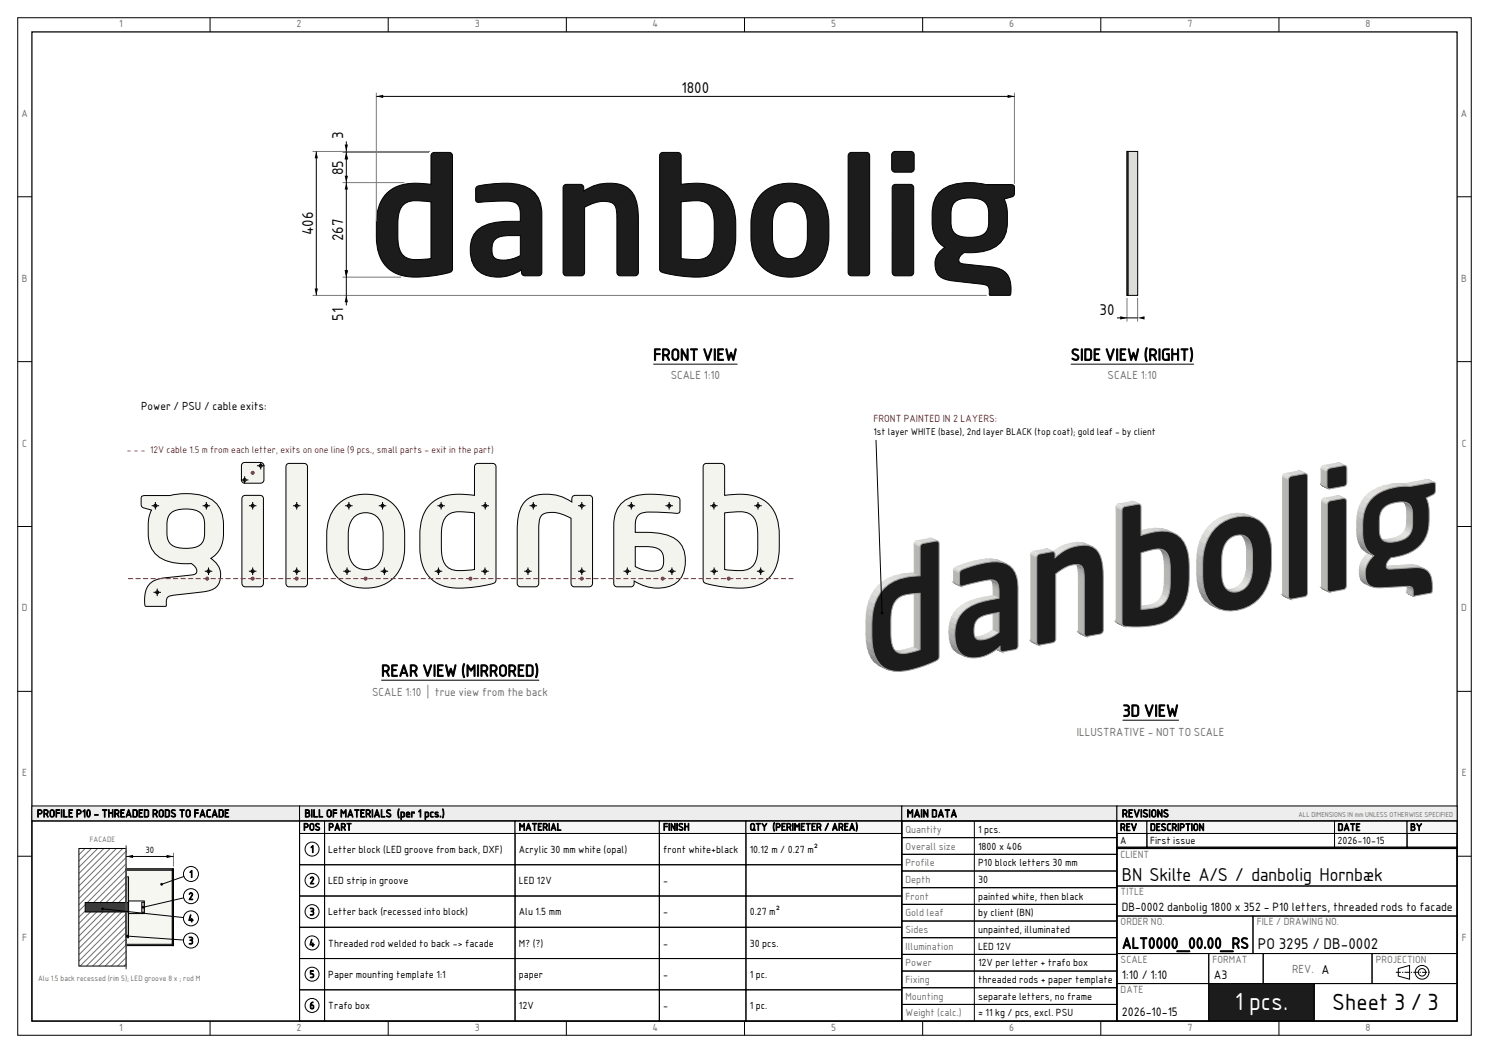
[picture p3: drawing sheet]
<svg xmlns="http://www.w3.org/2000/svg" width="420mm" height="297mm" viewBox="0 0 420 297" stroke-linecap="round" stroke-linejoin="round" font-family="sans-serif">
<defs><g id="words">
<text font-size="6.7" fill="#fff" x="348.3" y="285">1 pcs.</text>
<text font-size="6.3" x="375.8" y="285">Sheet 3 / 3</text>
<text font-size="4.9" x="316.5" y="248.5">BN Skilte A/S / danbolig Hornbæk</text>
<g font-size="4.6">
<text x="184.3" y="101.7">FRONT VIEW</text>
<text x="302" y="101.7">SIDE VIEW (RIGHT)</text>
<text x="107.5" y="190.8">REAR VIEW (MIRRORED)</text>
<text x="316.6" y="202.1">3D VIEW</text>
</g>
<text font-size="4.3" x="316.5" y="267.5">ALT0000_00.00_RS</text>
<g font-size="4.2">
<text x="192.2" y="26.3">1800</text>
<text x="96.8" y="39.2" transform="rotate(-90 96.8 39.2)">3</text>
<text x="96.8" y="49.4" transform="rotate(-90 96.8 49.4)">85</text>
<text x="88.3" y="66.3" transform="rotate(-90 88.3 66.3)">406</text>
<text x="96.8" y="68" transform="rotate(-90 96.8 68)">267</text>
<text x="310.1" y="88.8">30</text>
<text x="96.8" y="90.5" transform="rotate(-90 96.8 90.5)">51</text>
<text x="354.8" y="267.5">PO 3295 / DB-0002</text>
</g>
<g font-size="3.4">
<text x="316.5" y="276">1:10 / 1:10</text>
<text x="342.4" y="276">A3</text>
<text x="316.5" y="286.6">2026-10-15</text>
</g>
<text font-size="3.3" x="316.5" y="257">DB-0002 danbolig 1800 x 352 - P10 letters, threaded rods to facade</text>
<g font-size="3.2" fill="#6e6e6e">
<text x="189.2" y="107">SCALE 1:10</text>
<text x="312.4" y="107">SCALE 1:10</text>
<text x="105" y="196.2">SCALE 1:10 | true view from the back</text>
<text x="303.7" y="207.5">ILLUSTRATIVE - NOT TO SCALE</text>
<text x="364.5" y="274.4">REV. A</text>
</g>
<text font-size="3.2" x="39.8" y="115.6">Power / PSU / cable exits:</text>
<g font-size="3">
<text x="10.4" y="230.5">PROFILE P10 - THREADED RODS TO FACADE</text>
<text x="85.9" y="230.5">BILL OF MATERIALS (per 1 pcs.)</text>
<text x="255.8" y="230.5">MAIN DATA</text>
<text x="316.5" y="230.5">REVISIONS</text>
</g>
<g font-size="2.8" fill="#6e6e6e">
<text x="33.6" y="7.7">1</text>
<text x="83.7" y="7.7">2</text>
<text x="133.9" y="7.7">3</text>
<text x="184.1" y="7.7">4</text>
<text x="234.4" y="7.7">5</text>
<text x="284.7" y="7.7">6</text>
<text x="334.9" y="7.7">7</text>
<text x="385.2" y="7.7">8</text>
<text x="6.1" y="33">A</text>
<text x="412.1" y="33">A</text>
<text x="6.2" y="79.5">B</text>
<text x="412.2" y="79.5">B</text>
<text x="6.3" y="126">C</text>
<text x="412.3" y="126">C</text>
<text x="6.2" y="172.5">D</text>
<text x="412.2" y="172.5">D</text>
<text x="6.3" y="219">E</text>
<text x="412.3" y="219">E</text>
<text x="255.4" y="234.9">Quantity</text>
<text x="255.4" y="239.6">Overall size</text>
<text x="255.4" y="244.3">Profile</text>
<text x="316.1" y="242">CLIENT</text>
<text x="255.4" y="249">Depth</text>
<text x="255.4" y="253.7">Front</text>
<text x="316.1" y="252.5">TITLE</text>
<text x="255.4" y="258.4">Gold leaf</text>
<text x="255.4" y="263.2">Sides</text>
<text x="316.1" y="261">ORDER NO.</text>
<text x="354.5" y="261">FILE / DRAWING NO.</text>
<text x="6.3" y="265.5">F</text>
<text x="255.4" y="267.9">Illumination</text>
<text x="412.3" y="265.5">F</text>
<text x="255.4" y="272.6">Power</text>
<text x="316.1" y="271.6">SCALE</text>
<text x="342" y="271.6">FORMAT</text>
<text x="388.1" y="271.6">PROJECTION</text>
<text x="255.4" y="277.3">Fixing</text>
<text x="255.4" y="282">Mounting</text>
<text x="316.1" y="280.1">DATE</text>
<text x="255.4" y="286.7">Weight (calc.)</text>
<text x="33.6" y="290.7">1</text>
<text x="83.7" y="290.7">2</text>
<text x="133.9" y="290.7">3</text>
<text x="184.1" y="290.7">4</text>
<text x="234.4" y="290.7">5</text>
<text x="284.7" y="290.7">6</text>
<text x="334.9" y="290.7">7</text>
<text x="385.2" y="290.7">8</text>
</g>
<text font-size="2.8" fill="#d0021b" x="246.4" y="119.1">FRONT PAINTED IN 2 LAYERS:</text>
<g font-size="2.8">
<text x="85.6" y="234.2">POS</text>
<text x="92.6" y="234.2">PART</text>
<text x="146.3" y="234.2">MATERIAL</text>
<text x="187" y="234.2">FINISH</text>
<text x="211.5" y="234.2">QTY (PERIMETER / AREA)</text>
<text x="275.9" y="234.9">1 pcs.</text>
<text x="275.9" y="239.6">1800 x 406</text>
<text x="315.9" y="234.3">REV</text>
<text x="315.9" y="238">A</text>
<text x="324.4" y="234.3">DESCRIPTION</text>
<text x="324.4" y="238">First issue</text>
<text x="377.3" y="234.3">DATE</text>
<text x="377.3" y="238">2026-10-15</text>
<text x="397.8" y="234.3">BY</text>
<text x="87.5" y="240.5">1</text>
<text x="92.6" y="240.5">Letter block (LED groove from back, DXF)</text>
<text x="146.3" y="240.5">Acrylic 30 mm white (opal)</text>
<text x="187" y="240.5">front white+black</text>
<text x="211.5" y="240.5">10.12 m / 0.27 m²</text>
<text x="275.9" y="244.3">P10 block letters 30 mm</text>
<text x="53.4" y="247.5">1</text>
<text x="87.3" y="249.3">2</text>
<text x="92.6" y="249.3">LED strip in groove</text>
<text x="146.3" y="249.3">LED 12V</text>
<text x="187" y="249.3">-</text>
<text x="275.9" y="249">30</text>
<text x="53.2" y="253.8">2</text>
<text x="275.9" y="253.7">painted white, then black</text>
<text x="53.1" y="260">4</text>
<text x="87.3" y="258.1">3</text>
<text x="92.6" y="258.2">Letter back (recessed into block)</text>
<text x="146.3" y="258.2">Alu 1.5 mm</text>
<text x="187" y="258.2">-</text>
<text x="211.5" y="258.2">0.27 m²</text>
<text x="275.9" y="258.4">by client (BN)</text>
<text x="275.9" y="263.2">unpainted, illuminated</text>
<text x="53.2" y="266.3">3</text>
<text x="87.2" y="267">4</text>
<text x="92.6" y="267">Threaded rod welded to back -&gt; facade</text>
<text x="146.3" y="267">M? (?)</text>
<text x="187" y="267">-</text>
<text x="211.5" y="267">30 pcs.</text>
<text x="275.9" y="267.9">LED 12V</text>
<text x="87.3" y="275.8">5</text>
<text x="92.6" y="275.8">Paper mounting template 1:1</text>
<text x="146.3" y="275.8">paper</text>
<text x="187" y="275.8">-</text>
<text x="211.5" y="275.8">1 pc.</text>
<text x="275.9" y="272.6">12V per letter + trafo box</text>
<text x="275.9" y="277.3">threaded rods + paper template</text>
<text x="275.9" y="282">separate letters, no frame</text>
<text x="87.3" y="284.6">6</text>
<text x="92.6" y="284.6">Trafo box</text>
<text x="146.3" y="284.6">12V</text>
<text x="187" y="284.6">-</text>
<text x="211.5" y="284.6">1 pc.</text>
<text x="275.9" y="286.7">≈ 11 kg / pcs, excl. PSU</text>
</g>
<text font-size="2.6" x="246.4" y="122.7">1st layer WHITE (base), 2nd layer BLACK (top coat); gold leaf - by client</text>
<text font-size="2.6" fill="#d0021b" x="35.8" y="127.9">- - - 12V cable 1.5 m from each letter, exits on one line (9 pcs., small parts - exit in the part)</text>
<text font-size="2.5" x="41" y="240.7">30</text>
<g font-size="2.1" fill="#6e6e6e">
<text x="25.4" y="237.4">FACADE</text>
<text x="10.8" y="276.6">Alu 1.5 back recessed (rim 5); LED groove 8 x ; rod M</text>
</g>
<text font-size="1.9" fill="#6e6e6e" x="366.3" y="230.3">ALL DIMENSIONS IN mm UNLESS OTHERWISE SPECIFIED</text>
</g></defs>
<g fill="none" stroke="#000" stroke-width=".28">
<path d="M5 5h410v287h-410zM59.3 5v4M109.5 5v4M159.7 5v4M210 5v4M260.2 5v4M310.5 5v4M360.7 5v4M5 55.5h4M411 55.5h4M5 102h4M411 102h4"/>
<path d="M5 148.5h4M411 148.5h4M5 195h4M411 195h4M5 241.5h4M411 241.5h4M59.3 288v4M109.5 288v4M159.7 288v4M210 288v4M260.2 288v4M310.5 288v4"/>
<path d="M360.7 288v4"/>
</g>
<path d="M9 9h402v279h-402z" fill="none" stroke="#000" stroke-width=".35"/>
<g fill="#1b1c1b" stroke="#000" stroke-width=".28">
<path d="M251.8 43l.7-.3h4.4a.92 .92 0 0 1 1 .9v4.1a.92 .92 0 0 1-1 .9h-4.4a.96 .96 0 0 1-1-.9v-4.1z" fill-rule="evenodd"/>
<path d="M239.5 43.3l.7-.3h4.2a.88 .88 0 0 1 .9 .9v32.9a.92 .92 0 0 1-.9 1h-4.2a.96 .96 0 0 1-1-1v-32.9z" fill-rule="evenodd"/>
<path d="M186.3 43.3l.7-.3h4.2a.92 .92 0 0 1 .9 .9v8.1l.7-.1a19.1 19.1 0 0 1 9.2 .8 9.7 9.7 0 0 1 5.5 9v1.5a22.8 22.8 0 0 1-.8 8.9 9.7 9.7 0 0 1-10.2 6.1l-4.6-.4a14.3 14.3 0 0 1-5.7-1.4l-.1-32.5zM192.1 56.9v16l.5 .1a18.2 18.2 0 0 0 6-.1 5 5 0 0 0 2.8-5.1l.1-1.1a19.8 19.8 0 0 0-.6-7.5 4.7 4.7 0 0 0-5.5-2.6z" fill-rule="evenodd"/>
<path d="M108.9 54.7a12.6 12.6 0 0 1 10.6-2.9l2.1 .2v-8.1a.92 .92 0 0 1 .9-.9h4.2a.92 .92 0 0 1 .9 .9v31.8a1.13 1.13 0 0 1-1.2 1.3l-2.7 .6a26.6 26.6 0 0 1-10.8 0 9.7 9.7 0 0 1-6.7-9.4v-1.5a22.8 22.8 0 0 1 .8-8.9l1.1-2.2zM113.7 57.8a7.5 7.5 0 0 0-1.5 5.4 19.8 19.8 0 0 0 .6 7.4 4.4 4.4 0 0 0 5.1 2.6l3.7-.3v-16h-.6a17.3 17.3 0 0 0-5.9 0z" fill-rule="evenodd"/>
<path d="M265 54.2a8.6 8.6 0 0 0-2.1 6 11.1 11.1 0 0 0 1.6 7.8l2 1.8a5.2 5.2 0 0 0-1 8.5 23.9 23.9 0 0 0 7.7 1.4l4.1 .5a1.9 1.9 0 0 1 1.7 2.6l.1 .5h.3h5.5a7 7 0 0 0-1.5-6.7 11.5 11.5 0 0 0-6.6-1.6l-4.9-.5a1.28 1.28 0 0 1-1.4-.8 1.28 1.28 0 0 1 .4-1.5l.3-.4a2.56 2.56 0 0 1 2.3-.5 10.7 10.7 0 0 0 9.2-3.4 8.3 8.3 0 0 0 1.5-5.2l-.1-3.7-.9-2.9 1.7-.4a1.2 1.2 0 0 0 1.3-1.2v-1.6a.7 .7 0 0 0-.8-.8l-7.4-.1a18 18 0 0 0-11.3 .9zM269.2 57.2a6.7 6.7 0 0 1 5.6-1.3 3.8 3.8 0 0 1 4.1 4.4 7.1 7.1 0 0 1-1 5.4 8.4 8.4 0 0 1-8.1 .5 3.6 3.6 0 0 1-1.6-3.5 7.7 7.7 0 0 1 1-5.5z" fill-rule="evenodd"/>
<path d="M214.6 54.9a12 12 0 0 1 16.4 0 11.7 11.7 0 0 1 2.8 8.2 20.9 20.9 0 0 1-.9 8.8 10.1 10.1 0 0 1-10.1 6.3 10.4 10.4 0 0 1-11-11.4 20.9 20.9 0 0 1 .9-8.8l1.2-2.2zM219.7 58a6.6 6.6 0 0 0-1.8 5.1 14.6 14.6 0 0 0 .8 7.5 4.8 4.8 0 0 0 5.6 2.2 4.8 4.8 0 0 0 3.4-4.9v-1.1a14.6 14.6 0 0 0-.8-7.5 4.8 4.8 0 0 0-7.2-1.3z" fill-rule="evenodd"/>
<path d="M134.4 52.8a23.7 23.7 0 0 1 8.3-1.1 9.6 9.6 0 0 1 9.1 4.2 9.6 9.6 0 0 1 1 4.5v16.5a.92 .92 0 0 1-.9 .9h-3.9a.92 .92 0 0 1-.9-.9v-.8a11.1 11.1 0 0 1-11.9 .6 8.4 8.4 0 0 1-2.3-8.6 7 7 0 0 1 6.2-5.2 33.6 33.6 0 0 1 7.7-.5 6.8 6.8 0 0 0-.8-4.8 5.4 5.4 0 0 0-4.3-.9l-6.7 .4a.69 .69 0 0 1-.8-.8v-2.9zM139.5 67.7a4.6 4.6 0 0 0 .1 5.1 8 8 0 0 0 7.2-.7v-5.6a13 13 0 0 0-6.8 .7z" fill-rule="evenodd"/>
<path d="M159.1 52.3l.6-.3h4a.92 .92 0 0 1 1 .9v1a12.1 12.1 0 0 1 12.1-1.1 9 9 0 0 1 3.2 7.8l.1 16.2a.96 .96 0 0 1-.9 1h-4.3a.95 .95 0 0 1-.9-1v-16.1a3.9 3.9 0 0 0-1.3-3.5 9 9 0 0 0-7.8 1.3v18.3a.96 .96 0 0 1-.9 1h-4.3a.96 .96 0 0 1-.9-1v-23.9z" fill-rule="evenodd"/>
<path d="M251.9 52.3l.7-.3h4.2a.92 .92 0 0 1 .9 .9v23.9a.96 .96 0 0 1-.9 1h-4.2a.96 .96 0 0 1-.9-1v-23.9z" fill-rule="evenodd"/>
</g>
<path d="M106.2 26.1v36.4M286.1 26.1v25.7M88.2 42.7h33.1M96.6 43h24.4M96.6 51.5h17.5M96.6 78.2h16.6M88.2 83.3h190.1" fill="none" stroke="#7a7a7a" stroke-width=".28"/>
<path d="M97.7 39.9v46.2M106.2 27.2h180M89.2 42.7v40.6M184.3 102.7h23.7" fill="none" stroke="#000" stroke-width=".28"/>
<path d="M106.2 27.2l1.9-.5v.9zM284.2 26.7l2 .5-2 .4zM89.2 42.7l.5 2h-.9zM97.2 40.8h.9l-.4 1.9zM97.7 43l.4 1.9h-.9zM97.2 49.6h.9l-.4 1.9zM97.7 51.5l.4 2h-.9zM97.2 76.2h.9l-.4 2zM88.8 81.4h.9l-.5 1.9zM97.7 83.3l.4 2h-.9z" fill="#000"/>
<path d="M317.9 42.7h3v40.6h-3z" fill-rule="evenodd" fill="#dcdcd7" stroke="#000" stroke-width=".28"/>
<path d="M317.9 42.7h.3v40.6h-.3z" fill-rule="evenodd" fill="#fff" stroke="#000" stroke-width=".28"/>
<path d="M317.9 84v6.7M320.9 84v6.7" fill="none" stroke="#7a7a7a" stroke-width=".28"/>
<path d="M315.1 89.7h5.8M302 102.7h34.8" fill="none" stroke="#000" stroke-width=".28"/>
<path d="M316 89.2l1.9 .5-1.9 .4zM320.9 89.7l1.9-.5v.9z" fill="#000"/>
<g fill="#f4f4ef" stroke="#000" stroke-width=".28">
<path d="M68.4 130.7l.6-.3h4.5a.96 .96 0 0 1 .9 .9v4.1a.96 .96 0 0 1-.9 .9h-4.5a.92 .92 0 0 1-.9-.9v-4.1z" fill-rule="evenodd"/>
<path d="M80.9 131l.6-.3h4.3a.92 .92 0 0 1 .9 .9v33a.96 .96 0 0 1-.9 .9h-4.3a.92 .92 0 0 1-.8-.9v-33z" fill-rule="evenodd"/>
<path d="M121.1 142.5a11.8 11.8 0 0 0-2.7 8.4 22.8 22.8 0 0 0 .9 8.9 9.7 9.7 0 0 0 10.1 6.1l4.7-.3a14.3 14.3 0 0 0 5.7-1.5l.1-32.5a.92 .92 0 0 0-.9-.9h-4.2a.92 .92 0 0 0-1 .9v8.1l-.7-.1a19.1 19.1 0 0 0-9.1 .8l-1.1 .6zM126 145.6a6.2 6.2 0 0 1 5.2-1.2l2.6 .3v15.9l-.4 .1a18.2 18.2 0 0 1-6-.1 5 5 0 0 1-2.9-5.1v-1.1a19.8 19.8 0 0 1 .6-7.4z" fill-rule="evenodd"/>
<path d="M198.6 131l-.3 .6v31.9a1.13 1.13 0 0 0 1.3 1.2l2.7 .6a26.6 26.6 0 0 0 10.8 0 9.7 9.7 0 0 0 6.7-9.4v-1.5a22.8 22.8 0 0 0-.9-8.9 9.7 9.7 0 0 0-10.1-6.1l-4.4 .3v-8.1a.92 .92 0 0 0-.9-.9h-4.3zM204.4 144.7l.6-.1a17.3 17.3 0 0 1 5.8 .1 5 5 0 0 1 2.9 5.1v1.1a19.8 19.8 0 0 1-.6 7.4 4.4 4.4 0 0 1-5 2.6l-3.7-.3z" fill-rule="evenodd"/>
<path d="M40 140l1.1-.2h6.8a18 18 0 0 1 11.3 .8 7.8 7.8 0 0 1 3.8 7.4 11.1 11.1 0 0 1-1.5 7.7l-2 1.8a5.2 5.2 0 0 1 1 8.5 23.9 23.9 0 0 1-7.8 1.5l-4.1 .4a1.9 1.9 0 0 0-1.7 2.7l-.1 .4h-.2h-5.5a7 7 0 0 1 1.5-6.7 11.5 11.5 0 0 1 6.5-1.6l5-.5a1.28 1.28 0 0 0 1.4-.8 1.28 1.28 0 0 0-.4-1.5l-.4-.4a2.56 2.56 0 0 0-2.3-.5 10.7 10.7 0 0 1-9.1-3.4 8.3 8.3 0 0 1-1.5-5.2l.1-3.7 .8-2.8-1.7-.5a1.2 1.2 0 0 1-1.2-1.2zM48 144.9a8.6 8.6 0 0 0-.9 6.4 3.7 3.7 0 0 0 4.2 3.3l1.1 .1a4.6 4.6 0 0 0 5.1-2.5l.2-1.8a7.7 7.7 0 0 0-.9-5.5 6.7 6.7 0 0 0-5.6-1.3 4.7 4.7 0 0 0-3.2 1.3z" fill-rule="evenodd"/>
<path d="M94.9 142.6a11.7 11.7 0 0 0-2.7 8.2 20.9 20.9 0 0 0 .9 8.8 10.1 10.1 0 0 0 10 6.3 10.4 10.4 0 0 0 11-11.4 20.9 20.9 0 0 0-.9-8.8 10.1 10.1 0 0 0-10.1-6.3 10.8 10.8 0 0 0-8.2 3.2zM100 145.7a4.9 4.9 0 0 1 5.3-.6 4.9 4.9 0 0 1 2.7 4.6l.1 1.1a14.6 14.6 0 0 1-.8 7.5 4.8 4.8 0 0 1-5.6 2.2 4.8 4.8 0 0 1-3.4-4.9l-.1-1.1a14.6 14.6 0 0 1 .8-7.5z" fill-rule="evenodd"/>
<path d="M175.4 141.9a8.4 8.4 0 0 0-2.3 6.2v16.5a.92 .92 0 0 0 .9 .9h3.9a.92 .92 0 0 0 1-.9v-.7a11.1 11.1 0 0 0 11.9 .5 8.4 8.4 0 0 0 2.3-8.6 7 7 0 0 0-6.2-5.2 33.6 33.6 0 0 0-7.7-.5 6.8 6.8 0 0 1 .8-4.7 5.4 5.4 0 0 1 4.2-1l6.8 .4a.69 .69 0 0 0 .8-.8v-2.9a1.19 1.19 0 0 0-1.5-1.1l-1.5-.2a25.8 25.8 0 0 0-10.7 .4l-2 1zM179.2 154.2a13 13 0 0 1 6.7 .8 4.3 4.3 0 0 1 .5 5.5 8 8 0 0 1-7.2-.7z" fill-rule="evenodd"/>
<path d="M148.3 141.2a10.4 10.4 0 0 1 9-1.4l1.6 .5 2.4 1.3v-1a.92 .92 0 0 1 .9-.9h4a.92 .92 0 0 1 .9 .9v24a.96 .96 0 0 1-.9 .9h-4.2a.96 .96 0 0 1-.9-.9v-18.4a9.4 9.4 0 0 0-7.8-1.2 3.3 3.3 0 0 0-1.3 3.4v16.2a.95 .95 0 0 1-1 .9h-4.2a.96 .96 0 0 1-.9-.9v-15a11.4 11.4 0 0 1 2.4-8.4z" fill-rule="evenodd"/>
<path d="M68.5 140l.7-.3h4.2a.92 .92 0 0 1 .9 .9v24a.96 .96 0 0 1-.9 .9h-4.2a.96 .96 0 0 1-1-.9v-24z" fill-rule="evenodd"/>
</g>
<path d="M223.8 163.2h-188" fill="none" stroke="#d0021b" stroke-width=".28" stroke-dasharray="1.4 .7" stroke-linecap="butt"/>
<g fill="#d0021b">
<circle cx="83.7" cy="163.2" r=".56"/>
<circle cx="132.7" cy="163.2" r=".56"/>
<circle cx="205.5" cy="163.2" r=".56"/>
<circle cx="58.4" cy="163.2" r=".56"/>
<circle cx="103.2" cy="163.2" r=".56"/>
<circle cx="186.9" cy="163.2" r=".56"/>
<circle cx="164.1" cy="163.2" r=".56"/>
<circle cx="71.3" cy="163.2" r=".56"/>
<circle cx="71.3" cy="133.4" r=".56"/>
</g>
<circle cx="83.7" cy="142.6" r=".42" fill="#fff" stroke="#000" stroke-width=".28"/>
<path d="M82.6 142.6h2.2M83.7 141.6v2.1" fill="none" stroke="#000" stroke-width=".28"/>
<circle cx="83.7" cy="161.1" r=".42" fill="#fff" stroke="#000" stroke-width=".28"/>
<path d="M82.6 161.1h2.2M83.7 160.1v2.1" fill="none" stroke="#000" stroke-width=".28"/>
<circle cx="136.9" cy="142.6" r=".42" fill="#fff" stroke="#000" stroke-width=".28"/>
<path d="M135.8 142.6h2.1M136.9 141.6v2.1" fill="none" stroke="#000" stroke-width=".28"/>
<circle cx="124.4" cy="142.6" r=".42" fill="#fff" stroke="#000" stroke-width=".28"/>
<path d="M123.4 142.6h2.1M124.4 141.6v2.1" fill="none" stroke="#000" stroke-width=".28"/>
<circle cx="136.8" cy="161.1" r=".42" fill="#fff" stroke="#000" stroke-width=".28"/>
<path d="M135.7 161.1h2.2M136.8 160.1v2.1" fill="none" stroke="#000" stroke-width=".28"/>
<circle cx="123.7" cy="161.1" r=".42" fill="#fff" stroke="#000" stroke-width=".28"/>
<path d="M122.6 161.1h2.1M123.7 160.1v2.1" fill="none" stroke="#000" stroke-width=".28"/>
<circle cx="213.8" cy="142.6" r=".42" fill="#fff" stroke="#000" stroke-width=".28"/>
<path d="M212.7 142.6h2.2M213.8 141.6v2.1" fill="none" stroke="#000" stroke-width=".28"/>
<circle cx="201.4" cy="142.6" r=".42" fill="#fff" stroke="#000" stroke-width=".28"/>
<path d="M200.3 142.6h2.1M201.4 141.6v2.1" fill="none" stroke="#000" stroke-width=".28"/>
<circle cx="214.6" cy="161.1" r=".42" fill="#fff" stroke="#000" stroke-width=".28"/>
<path d="M213.5 161.1h2.1M214.6 160.1v2.1" fill="none" stroke="#000" stroke-width=".28"/>
<circle cx="201.4" cy="161.1" r=".42" fill="#fff" stroke="#000" stroke-width=".28"/>
<path d="M200.4 161.1h2.1M201.4 160.1v2.1" fill="none" stroke="#000" stroke-width=".28"/>
<circle cx="58.2" cy="142.6" r=".42" fill="#fff" stroke="#000" stroke-width=".28"/>
<path d="M57.1 142.6h2.2M58.2 141.6v2.1" fill="none" stroke="#000" stroke-width=".28"/>
<circle cx="43.8" cy="142.6" r=".42" fill="#fff" stroke="#000" stroke-width=".28"/>
<path d="M42.8 142.6h2.1M43.8 141.6v2.1" fill="none" stroke="#000" stroke-width=".28"/>
<circle cx="58.8" cy="161.1" r=".42" fill="#fff" stroke="#000" stroke-width=".28"/>
<path d="M57.8 161.1h2.1M58.8 160.1v2.1" fill="none" stroke="#000" stroke-width=".28"/>
<circle cx="44.3" cy="167.1" r=".42" fill="#fff" stroke="#000" stroke-width=".28"/>
<path d="M43.3 167.1h2.1M44.3 166v2.1" fill="none" stroke="#000" stroke-width=".28"/>
<circle cx="107.9" cy="142.6" r=".42" fill="#fff" stroke="#000" stroke-width=".28"/>
<path d="M106.8 142.6h2.2M107.9 141.6v2.1" fill="none" stroke="#000" stroke-width=".28"/>
<circle cx="98.4" cy="142.6" r=".42" fill="#fff" stroke="#000" stroke-width=".28"/>
<path d="M97.3 142.6h2.2M98.4 141.6v2.1" fill="none" stroke="#000" stroke-width=".28"/>
<circle cx="108.4" cy="161.1" r=".42" fill="#fff" stroke="#000" stroke-width=".28"/>
<path d="M107.4 161.1h2.1M108.4 160.1v2.1" fill="none" stroke="#000" stroke-width=".28"/>
<circle cx="97.9" cy="161.1" r=".42" fill="#fff" stroke="#000" stroke-width=".28"/>
<path d="M96.8 161.1h2.1M97.9 160.1v2.1" fill="none" stroke="#000" stroke-width=".28"/>
<circle cx="188.8" cy="142.6" r=".42" fill="#fff" stroke="#000" stroke-width=".28"/>
<path d="M187.7 142.6h2.1M188.8 141.6v2.1" fill="none" stroke="#000" stroke-width=".28"/>
<circle cx="178.1" cy="142.6" r=".42" fill="#fff" stroke="#000" stroke-width=".28"/>
<path d="M177 142.6h2.1M178.1 141.6v2.1" fill="none" stroke="#000" stroke-width=".28"/>
<circle cx="189.5" cy="161.1" r=".42" fill="#fff" stroke="#000" stroke-width=".28"/>
<path d="M188.5 161.1h2.1M189.5 160.1v2.1" fill="none" stroke="#000" stroke-width=".28"/>
<circle cx="176.9" cy="161.1" r=".42" fill="#fff" stroke="#000" stroke-width=".28"/>
<path d="M175.9 161.1h2.1M176.9 160.1v2.1" fill="none" stroke="#000" stroke-width=".28"/>
<circle cx="164.1" cy="142.6" r=".42" fill="#fff" stroke="#000" stroke-width=".28"/>
<path d="M163 142.6h2.2M164.1 141.6v2.1" fill="none" stroke="#000" stroke-width=".28"/>
<circle cx="150.4" cy="142.6" r=".42" fill="#fff" stroke="#000" stroke-width=".28"/>
<path d="M149.4 142.6h2.1M150.4 141.6v2.1" fill="none" stroke="#000" stroke-width=".28"/>
<circle cx="164.1" cy="161.1" r=".42" fill="#fff" stroke="#000" stroke-width=".28"/>
<path d="M163 161.1h2.2M164.1 160.1v2.1" fill="none" stroke="#000" stroke-width=".28"/>
<circle cx="148.9" cy="161.1" r=".42" fill="#fff" stroke="#000" stroke-width=".28"/>
<path d="M147.9 161.1h2.1M148.9 160.1v2.1" fill="none" stroke="#000" stroke-width=".28"/>
<circle cx="71.3" cy="142.6" r=".42" fill="#fff" stroke="#000" stroke-width=".28"/>
<path d="M70.2 142.6h2.1M71.3 141.6v2.1" fill="none" stroke="#000" stroke-width=".28"/>
<circle cx="71.3" cy="161.1" r=".42" fill="#fff" stroke="#000" stroke-width=".28"/>
<path d="M70.2 161.1h2.1M71.3 160.1v2.1" fill="none" stroke="#000" stroke-width=".28"/>
<circle cx="73.5" cy="131.4" r=".42" fill="#fff" stroke="#000" stroke-width=".28"/>
<path d="M72.5 131.4h2.1M73.5 130.3v2.1" fill="none" stroke="#000" stroke-width=".28"/>
<circle cx="69" cy="135.4" r=".42" fill="#fff" stroke="#000" stroke-width=".28"/>
<path d="M68 135.4h2.1M69 134.3v2.1M107.5 191.8h44.6" fill="none" stroke="#000" stroke-width=".28"/>
<g fill="#868683" stroke="#868683" stroke-width=".28">
<path d="M397 167.3l1.7 .8z" fill-rule="evenodd"/>
<path d="M397 167.3l1.7 .8z" fill-rule="evenodd"/>
<path d="M396.5 164.8l1.9 1z" fill-rule="evenodd"/>
<path d="M396.3 164.7l1.9 .9z" fill-rule="evenodd"/>
<path d="M395.8 141.4l1.6 .7 .4 .4-1.6-.7z" fill-rule="evenodd"/>
<path d="M384.5 164.2l2.1 1.2z" fill-rule="evenodd"/>
<path d="M395.3 141.1l2.1 1z" fill-rule="evenodd"/>
<path d="M384.1 163.8l1.6 .8 .4 .4-1.6-.8z" fill-rule="evenodd"/>
<path d="M385.3 155.6l2.2 1.1z" fill-rule="evenodd"/>
<path d="M384.7 155.2l2.2 1.2z" fill-rule="evenodd"/>
<path d="M384.2 154.7l1.7 .8 .5 .5-1.7-.8z" fill-rule="evenodd"/>
<path d="M383.8 154.1l1.7 .8 .4 .6-1.7-.8z" fill-rule="evenodd"/>
</g>
<path d="M397 167.3l1.6 .8z" fill-rule="evenodd" fill="#91918e" stroke="#91918e" stroke-width=".28"/>
<path d="M397 167.2l1.6 .8z" fill-rule="evenodd" fill="#a3a3a0" stroke="#a3a3a0" stroke-width=".28"/>
<path d="M396.9 167.1l1.7 .9z" fill-rule="evenodd" fill="#aeaeab" stroke="#aeaeab" stroke-width=".28"/>
<path d="M396.9 167l1.7 .9z" fill-rule="evenodd" fill="#b5b5b1" stroke="#b5b5b1" stroke-width=".28"/>
<g fill="#b9b9b5" stroke="#b9b9b5" stroke-width=".28">
<path d="M396.9 166.9l1.7 .9z" fill-rule="evenodd"/>
<path d="M397 166.7l1.6 .8z" fill-rule="evenodd"/>
<path d="M397 166.6l1.6 .9z" fill-rule="evenodd"/>
</g>
<g fill="#babab6" stroke="#babab6" stroke-width=".28">
<path d="M396.9 166.9l1.7 .8z" fill-rule="evenodd"/>
<path d="M397 166.9l1.6 .8z" fill-rule="evenodd"/>
<path d="M397 166.8l1.6 .8z" fill-rule="evenodd"/>
</g>
<path d="M397 166.7l1.6 .9z" fill-rule="evenodd" fill="#b9b9b6" stroke="#b9b9b6" stroke-width=".28"/>
<g fill="#b8b8b4" stroke="#b8b8b4" stroke-width=".28">
<path d="M397 166.5l1.6 .9z" fill-rule="evenodd"/>
<path d="M397 166.5l1.6 .8z" fill-rule="evenodd"/>
</g>
<path d="M397 166.4l1.6 .8z" fill-rule="evenodd" fill="#b7b7b3" stroke="#b7b7b3" stroke-width=".28"/>
<path d="M397 166.3l1.6 .9z" fill-rule="evenodd" fill="#b6b6b3" stroke="#b6b6b3" stroke-width=".28"/>
<g fill="#b3b3af" stroke="#b3b3af" stroke-width=".28">
<path d="M396.9 165.9l1.7 .8v.4l-1.6-.8z" fill-rule="evenodd"/>
<path d="M382.7 149.5l1.7 .8v.9l-1.7-.8z" fill-rule="evenodd"/>
</g>
<path d="M396.9 165.5l1.7 .8v.4l-1.7-.8z" fill-rule="evenodd" fill="#ababa7" stroke="#ababa7" stroke-width=".28"/>
<g fill="#bcbcb8" stroke="#bcbcb8" stroke-width=".28">
<path d="M399.4 159.4l2.4 1.1z" fill-rule="evenodd"/>
<path d="M389.8 159.7l1.8 .8z" fill-rule="evenodd"/>
<path d="M382.8 145.5l1.7 .7-.1 1.6-1.7-.8z" fill-rule="evenodd"/>
</g>
<path d="M396.8 165.2l1.7 .8 .1 .3-1.7-.8z" fill-rule="evenodd" fill="#9d9d9a" stroke="#9d9d9a" stroke-width=".28"/>
<path d="M396.7 165l1.8 1z" fill-rule="evenodd" fill="#898986" stroke="#898986" stroke-width=".28"/>
<path d="M398.5 159.3l.9 .1 1.6 .8-.9-.1z" fill-rule="evenodd" fill="#c6c6c2" stroke="#c6c6c2" stroke-width=".28"/>
<g fill="#cdcdc9" stroke="#cdcdc9" stroke-width=".28">
<path d="M397.4 159.3h1.1l1.6 .8h-1.1z" fill-rule="evenodd"/>
<path d="M402.6 135.3l1.8 .8z" fill-rule="evenodd"/>
<path d="M394.6 136.4l2 .8z" fill-rule="evenodd"/>
</g>
<g fill="#d1d1cc" stroke="#d1d1cc" stroke-width=".28">
<path d="M396.6 159.4l.8-.1 1.6 .8h-.7z" fill-rule="evenodd"/>
<path d="M395.9 159.4h.7l1.7 .7-.8 .1z" fill-rule="evenodd"/>
<path d="M395.2 159.5l.7-.1 1.6 .8h-.6z" fill-rule="evenodd"/>
<path d="M394.6 159.5h.6l1.7 .7-.7 .1z" fill-rule="evenodd"/>
</g>
<g fill="#d0d0cc" stroke="#d0d0cc" stroke-width=".28">
<path d="M394 159.5h.6l1.6 .8h-.6z" fill-rule="evenodd"/>
<path d="M393.4 159.6l.6-.1 1.6 .8-.6 .1z" fill-rule="evenodd"/>
<path d="M392.7 159.6h.7l1.6 .8h-.6z" fill-rule="evenodd"/>
<path d="M392.1 159.7l.6-.1 1.7 .8h-.7z" fill-rule="evenodd"/>
<path d="M391.4 159.7h.7l1.6 .7-.7 .1z" fill-rule="evenodd"/>
<path d="M390.6 159.7h.8l1.6 .8h-.7z" fill-rule="evenodd"/>
<path d="M393.8 136.4h.4l1.7 .8h-.4z" fill-rule="evenodd"/>
</g>
<path d="M402.9 135.3l1.7 .8z" fill-rule="evenodd" fill="#b7b7b4" stroke="#b7b7b4" stroke-width=".28"/>
<path d="M396.4 149.2l1.7 .8-.3 .6-1.7-.8z" fill-rule="evenodd" fill="#d9d9d5" stroke="#d9d9d5" stroke-width=".28"/>
<g fill="#cfcfcb" stroke="#cfcfcb" stroke-width=".28">
<path d="M396.6 148.5l1.7 .8-.2 .7-1.7-.8z" fill-rule="evenodd"/>
<path d="M390.4 159.8l1.9 .7z" fill-rule="evenodd"/>
<path d="M383.5 142.6l1.7 .8-.5 1.4-1.6-.8z" fill-rule="evenodd"/>
</g>
<g fill="#e0e0dc" stroke="#e0e0dc" stroke-width=".28">
<path d="M396.1 149.8l1.7 .8-.5 .5-1.6-.7z" fill-rule="evenodd"/>
<path d="M387.1 138.4l1.4-.7 1.7 .7-1.4 .8z" fill-rule="evenodd"/>
</g>
<g fill="#c5c5c1" stroke="#c5c5c1" stroke-width=".28">
<path d="M402.7 135.3l1.8 .8z" fill-rule="evenodd"/>
<path d="M390 159.7l1.8 .8z" fill-rule="evenodd"/>
<path d="M383.6 159.6l1.6 .8-.1 .6-1.6-.8z" fill-rule="evenodd"/>
<path d="M383.1 144l1.6 .8-.2 1.4-1.7-.7z" fill-rule="evenodd"/>
</g>
<path d="M396.8 147.7l1.6 .8-.1 .8-1.7-.8z" fill-rule="evenodd" fill="#c4c4c0" stroke="#c4c4c0" stroke-width=".28"/>
<g fill="#e3e3de" stroke="#e3e3de" stroke-width=".28">
<path d="M395.2 150.8l.5-.4 1.6 .7-.5 .5z" fill-rule="evenodd"/>
<path d="M385.9 156l1.6 .7-.3 .4-1.7-.8z" fill-rule="evenodd"/>
<path d="M385.9 139.3l1.2-.9 1.7 .8-1.2 .8z" fill-rule="evenodd"/>
<path d="M385.9 139.3l1.7 .7-1 1-1.7-.7z" fill-rule="evenodd"/>
</g>
<path d="M402.3 135.3l1.9 .8z" fill-rule="evenodd" fill="#d2d2ce" stroke="#d2d2ce" stroke-width=".28"/>
<path d="M396.8 146.9l1.7 .8-.1 .8-1.6-.8z" fill-rule="evenodd" fill="#babab7" stroke="#babab7" stroke-width=".28"/>
<g fill="#d5d5d1" stroke="#d5d5d1" stroke-width=".28">
<path d="M402.1 135.3l1.9 .8z" fill-rule="evenodd"/>
<path d="M392.1 136.6h.4l1.7 .7-.5 .1z" fill-rule="evenodd"/>
</g>
<path d="M394.6 151.2l.6-.4 1.6 .8-.6 .4z" fill-rule="evenodd" fill="#e2e2dd" stroke="#e2e2dd" stroke-width=".28"/>
<path d="M393.9 151.5l.7-.3 1.6 .8-.7 .3z" fill-rule="evenodd" fill="#dfdfda" stroke="#dfdfda" stroke-width=".28"/>
<path d="M390.2 159.7l1.8 .8z" fill-rule="evenodd" fill="#cbcbc7" stroke="#cbcbc7" stroke-width=".28"/>
<g fill="#b6b6b2" stroke="#b6b6b2" stroke-width=".28">
<path d="M396.8 144.5l1.7 .8v2.4l-1.7-.8z" fill-rule="evenodd"/>
<path d="M382.7 147l1.7 .8v2.5l-1.7-.8z" fill-rule="evenodd"/>
</g>
<path d="M393 151.8l.9-.3 1.6 .8-.8 .3z" fill-rule="evenodd" fill="#dbdbd7" stroke="#dbdbd7" stroke-width=".28"/>
<path d="M396.8 143.6l1.6 .8 .1 .9-1.7-.8z" fill-rule="evenodd" fill="#b2b2ae" stroke="#b2b2ae" stroke-width=".28"/>
<path d="M396.6 142.9l1.7 .8 .1 .7-1.6-.8z" fill-rule="evenodd" fill="#a8a8a4" stroke="#a8a8a4" stroke-width=".28"/>
<path d="M392.1 152l.9-.2 1.7 .8-1 .2z" fill-rule="evenodd" fill="#d8d8d3" stroke="#d8d8d3" stroke-width=".28"/>
<path d="M396.4 142.3l1.7 .8 .2 .6-1.7-.8z" fill-rule="evenodd" fill="#999996" stroke="#999996" stroke-width=".28"/>
<g fill="#d4d4d0" stroke="#d4d4d0" stroke-width=".28">
<path d="M391.2 152.1l.9-.1 1.6 .8-.9 .1z" fill-rule="evenodd"/>
<path d="M384 158.5l1.6 .8-.2 .5-1.7-.7z" fill-rule="evenodd"/>
<path d="M392.5 136.6l.5-.1 1.6 .8h-.4z" fill-rule="evenodd"/>
</g>
<path d="M396.2 141.8l1.6 .7 .3 .6-1.7-.8z" fill-rule="evenodd" fill="#878785" stroke="#878785" stroke-width=".28"/>
<path d="M396.1 136.4l6-1.1 1.7 .8-6.1 1.1z" fill-rule="evenodd" fill="#d6d6d2" stroke="#d6d6d2" stroke-width=".28"/>
<path d="M390.3 152.2l.9-.1 1.6 .8-.8 .1z" fill-rule="evenodd" fill="#d0d0cb" stroke="#d0d0cb" stroke-width=".28"/>
<g fill="#c9c9c5" stroke="#c9c9c5" stroke-width=".28">
<path d="M389.6 152.1l.7 .1 1.7 .8-.7-.1z" fill-rule="evenodd"/>
<path d="M395.7 136.4l2 .8z" fill-rule="evenodd"/>
</g>
<path d="M389 152l2.3 .9z" fill-rule="evenodd" fill="#bebebb" stroke="#bebebb" stroke-width=".28"/>
<path d="M383.8 163.2l1.7 .8 .2 .6-1.6-.8z" fill-rule="evenodd" fill="#898987" stroke="#898987" stroke-width=".28"/>
<path d="M383.6 162.6l1.6 .8 .3 .6-1.7-.8z" fill-rule="evenodd" fill="#9b9b98" stroke="#9b9b98" stroke-width=".28"/>
<path d="M383.5 161.8l1.6 .8 .1 .8-1.6-.8z" fill-rule="evenodd" fill="#a8a8a5" stroke="#a8a8a5" stroke-width=".28"/>
<path d="M395.4 136.4l2 .8z" fill-rule="evenodd" fill="#cacac6" stroke="#cacac6" stroke-width=".28"/>
<path d="M395 136.4l2 .8z" fill-rule="evenodd" fill="#ccccc7" stroke="#ccccc7" stroke-width=".28"/>
<path d="M383.4 160.9l1.7 .7v1l-1.6-.8z" fill-rule="evenodd" fill="#b2b2af" stroke="#b2b2af" stroke-width=".28"/>
<path d="M385.5 156.3l1.7 .8-.4 .4-1.6-.8z" fill-rule="evenodd" fill="#e2e2de" stroke="#e2e2de" stroke-width=".28"/>
<path d="M383.5 160.2l1.6 .8v.6l-1.7-.7z" fill-rule="evenodd" fill="#bbbbb7" stroke="#bbbbb7" stroke-width=".28"/>
<path d="M385.2 156.7l1.6 .8-.3 .4-1.7-.8z" fill-rule="evenodd" fill="#e1e1dd" stroke="#e1e1dd" stroke-width=".28"/>
<path d="M384.8 157.1l1.7 .8-.3 .4-1.7-.8z" fill-rule="evenodd" fill="#e0e0db" stroke="#e0e0db" stroke-width=".28"/>
<path d="M394.2 136.4h.4l1.7 .8h-.4z" fill-rule="evenodd" fill="#cececa" stroke="#cececa" stroke-width=".28"/>
<path d="M383.7 159.1l1.7 .7-.2 .6-1.6-.8z" fill-rule="evenodd" fill="#cecec9" stroke="#cecec9" stroke-width=".28"/>
<path d="M384.5 157.5l1.7 .8-.3 .5-1.7-.8z" fill-rule="evenodd" fill="#ddddd9" stroke="#ddddd9" stroke-width=".28"/>
<path d="M384.2 158l1.7 .8-.3 .5-1.6-.8z" fill-rule="evenodd" fill="#dadad5" stroke="#dadad5" stroke-width=".28"/>
<path d="M393.4 136.4h.4l1.7 .8h-.4z" fill-rule="evenodd" fill="#d1d1cd" stroke="#d1d1cd" stroke-width=".28"/>
<path d="M393 136.5l.4-.1 1.7 .8-.5 .1z" fill-rule="evenodd" fill="#d3d3ce" stroke="#d3d3ce" stroke-width=".28"/>
<path d="M383.5 153.5l1.6 .8 .4 .6-1.7-.8z" fill-rule="evenodd" fill="#888885" stroke="#888885" stroke-width=".28"/>
<g fill="#d8d8d4" stroke="#d8d8d4" stroke-width=".28">
<path d="M390.2 137.1l1.9-.5 1.6 .8-1.9 .5z" fill-rule="evenodd"/>
<path d="M384.1 141.4l1.7 .8-.6 1.2-1.7-.8z" fill-rule="evenodd"/>
</g>
<path d="M383.2 152.8l1.7 .8 .2 .7-1.6-.8z" fill-rule="evenodd" fill="#939390" stroke="#939390" stroke-width=".28"/>
<path d="M383 152.1l1.6 .8 .3 .7-1.7-.8z" fill-rule="evenodd" fill="#9c9c99" stroke="#9c9c99" stroke-width=".28"/>
<path d="M382.8 151.3l1.7 .8 .1 .8-1.6-.8z" fill-rule="evenodd" fill="#a5a5a1" stroke="#a5a5a1" stroke-width=".28"/>
<path d="M388.5 137.7l1.7-.6 1.6 .8-1.6 .5z" fill-rule="evenodd" fill="#dcdcd8" stroke="#dcdcd8" stroke-width=".28"/>
<path d="M382.7 150.4l1.7 .8 .1 .9-1.7-.8z" fill-rule="evenodd" fill="#acaca9" stroke="#acaca9" stroke-width=".28"/>
<path d="M384.9 140.3l1.7 .7-.8 1.2-1.7-.8z" fill-rule="evenodd" fill="#dfdfdb" stroke="#dfdfdb" stroke-width=".28"/>
<path d="M387.6 140a9.8 9.8 0 0 0-3.2 7.8v2.5a6.5 6.5 0 0 0 3.1 6.4 6.4 6.4 0 0 0-1.8 7.9 4.1 4.1 0 0 0 4 1.2l4.6-.3a6.3 6.3 0 0 1 4.1 .3l.3 2.3 4.9-.8a1.63 1.63 0 0 0 .4-1.8 5 5 0 0 0-2.2-5 19.9 19.9 0 0 0-6.2-.2l-1.2 .1a5.5 5.5 0 0 1-3.1 0 2.14 2.14 0 0 1 .9-2.9l1-.3a16 16 0 0 0 6.7-2.7 9.4 9.4 0 0 0 3.2-7.6v-3.4l-.3-1.6-.5-1.4 .2-.1a4 4 0 0 0 2.4-1.7v-1.9a.69 .69 0 0 0-.4-.7 .69 .69 0 0 0-.7 0l-6.1 1.1h-1.4a15.5 15.5 0 0 0-8.7 2.8zM390.1 143.5a7.4 7.4 0 0 1 6.8-1.7 3.3 3.3 0 0 1 1.6 3.5 9.3 9.3 0 0 1-.7 5.3 7 7 0 0 1-7.6 1.9 3.4 3.4 0 0 1-1.1-3.1 10 10 0 0 1 .6-5.4z" fill-rule="evenodd" fill="#1b1c1b" stroke="#9a9a9a" stroke-width=".28"/>
<g fill="#868683" stroke="#868683" stroke-width=".28">
<path d="M373.1 166.1l1.8 .8z" fill-rule="evenodd"/>
<path d="M373 166l1.8 .9z" fill-rule="evenodd"/>
<path d="M372.9 165.9l1.8 .9z" fill-rule="evenodd"/>
<path d="M372.9 165.8l1.7 .9z" fill-rule="evenodd"/>
</g>
<path d="M372.8 165.7l1.7 .9z" fill-rule="evenodd" fill="#949491" stroke="#949491" stroke-width=".28"/>
<path d="M372.8 165.5l1.7 .9z" fill-rule="evenodd" fill="#a2a29e" stroke="#a2a29e" stroke-width=".28"/>
<path d="M372.8 165.4l1.6 .9z" fill-rule="evenodd" fill="#afafac" stroke="#afafac" stroke-width=".28"/>
<path d="M372.8 141.6l1.6 .7v23.9l-1.6-.8z" fill-rule="evenodd" fill="#b6b6b2" stroke="#b6b6b2" stroke-width=".28"/>
<path d="M377.6 139.8l1.7 .8z" fill-rule="evenodd" fill="#bdbdb9" stroke="#bdbdb9" stroke-width=".28"/>
<g fill="#c8c8c4" stroke="#c8c8c4" stroke-width=".28">
<path d="M377.4 139.8l1.8 .8z" fill-rule="evenodd"/>
<path d="M372.8 141.3l1.7 .7-.1 .2-1.6-.8z" fill-rule="evenodd"/>
</g>
<g fill="#d2d2cd" stroke="#d2d2cd" stroke-width=".28">
<path d="M377.3 139.8l1.8 .8z" fill-rule="evenodd"/>
<path d="M372.9 141.1l1.6 .8v.1l-1.7-.7z" fill-rule="evenodd"/>
</g>
<path d="M373.6 140.5l3.7-.7 1.7 .8-3.8 .7z" fill-rule="evenodd" fill="#d6d6d2" stroke="#d6d6d2" stroke-width=".28"/>
<path d="M373.4 140.5l1.8 .8z" fill-rule="evenodd" fill="#dadad5" stroke="#dadad5" stroke-width=".28"/>
<g fill="#dfdfda" stroke="#dfdfda" stroke-width=".28">
<path d="M373.3 140.6l1.8 .7z" fill-rule="evenodd"/>
<path d="M373 140.9l1.7 .8-.1 .1-1.7-.8z" fill-rule="evenodd"/>
</g>
<path d="M373.2 140.7l1.8 .7z" fill-rule="evenodd" fill="#e2e2de" stroke="#e2e2de" stroke-width=".28"/>
<path d="M373.1 140.8l1.8 .7z" fill-rule="evenodd" fill="#e3e3de" stroke="#e3e3de" stroke-width=".28"/>
<path d="M372.8 141.4l1.6 .9z" fill-rule="evenodd" fill="#bcbcb9" stroke="#bcbcb9" stroke-width=".28"/>
<path d="M373.1 140.8l1.7 .7-1.8-.6z" fill-rule="evenodd" fill="#e2e2dd" stroke="#e2e2dd" stroke-width=".28"/>
<path d="M372.9 141l1.7 .8-.1 .1-1.6-.8z" fill-rule="evenodd" fill="#d9d9d5" stroke="#d9d9d5" stroke-width=".28"/>
<path d="M374.8 141.5l.4-.2 3.9-.7 .5 .3 .2 .5v23.9l-.3 .6-.4 .3-4 .8-.5-.3-.2-.5v-23.9z" fill-rule="evenodd" fill="#1b1c1b" stroke="#9a9a9a" stroke-width=".28"/>
<g fill="#bdbdb9" stroke="#bdbdb9" stroke-width=".28">
<path d="M377.7 130.6l1.8 .8z" fill-rule="evenodd"/>
<path d="M372.7 132.2l1.6 .9z" fill-rule="evenodd"/>
</g>
<path d="M377.6 130.5l1.7 .8z" fill-rule="evenodd" fill="#c8c8c4" stroke="#c8c8c4" stroke-width=".28"/>
<path d="M377.4 130.6l1.8 .7z" fill-rule="evenodd" fill="#d2d2cd" stroke="#d2d2cd" stroke-width=".28"/>
<g fill="#868683" stroke="#868683" stroke-width=".28">
<path d="M373 137l1.8 .8z" fill-rule="evenodd"/>
<path d="M372.9 136.9l1.8 .9z" fill-rule="evenodd"/>
<path d="M372.8 136.9l1.8 .8z" fill-rule="evenodd"/>
<path d="M372.7 136.7l1.8 .9z" fill-rule="evenodd"/>
</g>
<path d="M373.5 131.3l3.9-.7 1.7 .7-4 .7z" fill-rule="evenodd" fill="#d6d6d2" stroke="#d6d6d2" stroke-width=".28"/>
<path d="M372.7 136.6l1.7 .9z" fill-rule="evenodd" fill="#90908d" stroke="#90908d" stroke-width=".28"/>
<path d="M372.7 136.5l1.6 .9z" fill-rule="evenodd" fill="#9f9f9c" stroke="#9f9f9c" stroke-width=".28"/>
<path d="M372.6 136.3l1.7 1z" fill-rule="evenodd" fill="#afafab" stroke="#afafab" stroke-width=".28"/>
<path d="M372.6 132.3l1.7 .8v4l-1.7-.8z" fill-rule="evenodd" fill="#b6b6b2" stroke="#b6b6b2" stroke-width=".28"/>
<path d="M373.4 131.3l1.7 .7z" fill-rule="evenodd" fill="#d9d9d5" stroke="#d9d9d5" stroke-width=".28"/>
<path d="M373.2 131.4l1.8 .7z" fill-rule="evenodd" fill="#dfdfda" stroke="#dfdfda" stroke-width=".28"/>
<path d="M373.1 131.4l1.8 .7z" fill-rule="evenodd" fill="#e2e2dd" stroke="#e2e2dd" stroke-width=".28"/>
<path d="M373 131.5l1.8 .7z" fill-rule="evenodd" fill="#e3e3de" stroke="#e3e3de" stroke-width=".28"/>
<path d="M373 131.5l1.7 .8-1.8-.7z" fill-rule="evenodd" fill="#e2e2de" stroke="#e2e2de" stroke-width=".28"/>
<path d="M372.7 132l1.6 .8v.2l-1.6-.8z" fill-rule="evenodd" fill="#c9c9c5" stroke="#c9c9c5" stroke-width=".28"/>
<path d="M372.9 131.6l1.7 .8-.1 .1-1.7-.7z" fill-rule="evenodd" fill="#dfdfdb" stroke="#dfdfdb" stroke-width=".28"/>
<path d="M372.7 131.9l1.7 .8-.1 .1-1.6-.8z" fill-rule="evenodd" fill="#d3d3cf" stroke="#d3d3cf" stroke-width=".28"/>
<path d="M372.8 131.8l1.7 .7-.1 .2-1.7-.8z" fill-rule="evenodd" fill="#dadad6" stroke="#dadad6" stroke-width=".28"/>
<path d="M374.7 132.3l.4-.3 4-.7 .6 .2 .2 .6v4l-.3 .8-.5 .3-4 .7-.5-.2-.3-.6v-4z" fill-rule="evenodd" fill="#1b1c1b" stroke="#9a9a9a" stroke-width=".28"/>
<g fill="#868683" stroke="#868683" stroke-width=".28">
<path d="M362.1 168.1l1.8 .8z" fill-rule="evenodd"/>
<path d="M362 168l1.8 .9z" fill-rule="evenodd"/>
<path d="M362 167.9l1.7 .9z" fill-rule="evenodd"/>
<path d="M361.9 167.8l1.7 .9z" fill-rule="evenodd"/>
</g>
<path d="M361.8 167.7l1.7 .9z" fill-rule="evenodd" fill="#949491" stroke="#949491" stroke-width=".28"/>
<path d="M361.8 167.5l1.7 1z" fill-rule="evenodd" fill="#a2a29e" stroke="#a2a29e" stroke-width=".28"/>
<path d="M361.8 167.4l1.7 .9z" fill-rule="evenodd" fill="#afafac" stroke="#afafac" stroke-width=".28"/>
<path d="M361.8 134.6l1.6 .8v32.8l-1.6-.8z" fill-rule="evenodd" fill="#b6b6b2" stroke="#b6b6b2" stroke-width=".28"/>
<path d="M366.6 132.8l1.8 .9z" fill-rule="evenodd" fill="#bcbcb8" stroke="#bcbcb8" stroke-width=".28"/>
<g fill="#c8c8c4" stroke="#c8c8c4" stroke-width=".28">
<path d="M366.5 132.8l1.8 .8z" fill-rule="evenodd"/>
<path d="M361.8 134.3l1.7 .8v.1l-1.7-.8z" fill-rule="evenodd"/>
</g>
<g fill="#d2d2cd" stroke="#d2d2cd" stroke-width=".28">
<path d="M366.4 132.8l1.8 .8z" fill-rule="evenodd"/>
<path d="M361.9 134.2l1.6 .7v.2l-1.7-.8z" fill-rule="evenodd"/>
</g>
<path d="M362.6 133.5l3.8-.7 1.6 .8-3.7 .7z" fill-rule="evenodd" fill="#d6d6d2" stroke="#d6d6d2" stroke-width=".28"/>
<path d="M362.5 133.6l1.8 .7z" fill-rule="evenodd" fill="#dadad5" stroke="#dadad5" stroke-width=".28"/>
<path d="M362.4 133.6l1.7 .7z" fill-rule="evenodd" fill="#dfdfdb" stroke="#dfdfdb" stroke-width=".28"/>
<path d="M362.2 133.7l1.8 .7z" fill-rule="evenodd" fill="#e2e2de" stroke="#e2e2de" stroke-width=".28"/>
<path d="M362.1 133.8l1.8 .7z" fill-rule="evenodd" fill="#e3e3de" stroke="#e3e3de" stroke-width=".28"/>
<path d="M361.8 134.4l1.6 1z" fill-rule="evenodd" fill="#bcbcb9" stroke="#bcbcb9" stroke-width=".28"/>
<path d="M362.1 133.8l1.7 .8-1.8-.7z" fill-rule="evenodd" fill="#e2e2dd" stroke="#e2e2dd" stroke-width=".28"/>
<path d="M362 133.9l1.7 .8-.1 .1-1.6-.8z" fill-rule="evenodd" fill="#dededa" stroke="#dededa" stroke-width=".28"/>
<path d="M362 134l1.6 .8-.1 .1-1.6-.7z" fill-rule="evenodd" fill="#d9d9d5" stroke="#d9d9d5" stroke-width=".28"/>
<path d="M363.8 134.6l.5-.3 3.9-.7 .4 .2 .2 .6v32.9l-.2 .6-.4 .3-4.1 .8-.4-.2-.3-.6v-32.8z" fill-rule="evenodd" fill="#1b1c1b" stroke="#9a9a9a" stroke-width=".28"/>
<g fill="#d9d9d5" stroke="#d9d9d5" stroke-width=".28">
<path d="M350.9 163.1l1.7 .8-.4 .8-1.7-.8z" fill-rule="evenodd"/>
<path d="M347.3 166.2l.8-.2 1.7 .7-.9 .2z" fill-rule="evenodd"/>
<path d="M345.5 145.5l1.8-.5 1.6 .8-1.8 .4z" fill-rule="evenodd"/>
</g>
<g fill="#d2d2ce" stroke="#d2d2ce" stroke-width=".28">
<path d="M351.2 162.3l1.7 .7-.3 .9-1.7-.8z" fill-rule="evenodd"/>
<path d="M346.5 166.2h.8l1.6 .7-.8 .1z" fill-rule="evenodd"/>
<path d="M347.3 145l1.8-.2 1.7 .8-1.9 .2z" fill-rule="evenodd"/>
</g>
<g fill="#dfdfdb" stroke="#dfdfdb" stroke-width=".28">
<path d="M350.5 163.9l1.7 .8-.5 .7-1.6-.8z" fill-rule="evenodd"/>
<path d="M348.1 166l.7-.4 1.7 .8-.7 .3z" fill-rule="evenodd"/>
</g>
<path d="M351.5 161.3l1.6 .8-.2 .9-1.7-.7z" fill-rule="evenodd" fill="#cacac6" stroke="#cacac6" stroke-width=".28"/>
<g fill="#e3e3de" stroke="#e3e3de" stroke-width=".28">
<path d="M350.1 164.6l1.6 .8-.6 .5-1.6-.8z" fill-rule="evenodd"/>
<path d="M348.8 165.6l.7-.5 1.6 .8-.6 .5z" fill-rule="evenodd"/>
<path d="M341.1 148.2l1.3-1.1 1.6 .8-1.2 1.1z" fill-rule="evenodd"/>
</g>
<path d="M351.6 160.3l1.6 .8-.1 1-1.6-.8z" fill-rule="evenodd" fill="#c1c1be" stroke="#c1c1be" stroke-width=".28"/>
<g fill="#babab6" stroke="#babab6" stroke-width=".28">
<path d="M351.6 159.2l1.7 .8-.1 1.1-1.6-.8z" fill-rule="evenodd"/>
<path d="M345.1 165.9l2.3 1z" fill-rule="evenodd"/>
</g>
<g fill="#b6b6b2" stroke="#b6b6b2" stroke-width=".28">
<path d="M351.6 155.5l1.7 .8v3.7l-1.7-.8z" fill-rule="evenodd"/>
<path d="M337.6 158.1l1.6 .8v3.7l-1.6-.8z" fill-rule="evenodd"/>
</g>
<path d="M351.6 154.5l1.6 .7 .1 1.1-1.7-.8z" fill-rule="evenodd" fill="#b2b2af" stroke="#b2b2af" stroke-width=".28"/>
<path d="M345.7 166.2h.8l1.6 .8-.7-.1z" fill-rule="evenodd" fill="#c8c8c4" stroke="#c8c8c4" stroke-width=".28"/>
<path d="M351.5 153.5l1.6 .8 .1 .9-1.6-.7z" fill-rule="evenodd" fill="#a9a9a6" stroke="#a9a9a6" stroke-width=".28"/>
<path d="M351.2 152.6l1.7 .8 .2 .9-1.6-.8z" fill-rule="evenodd" fill="#9f9f9c" stroke="#9f9f9c" stroke-width=".28"/>
<path d="M350.9 151.9l1.7 .8 .3 .7-1.7-.8z" fill-rule="evenodd" fill="#92928f" stroke="#92928f" stroke-width=".28"/>
<g fill="#868683" stroke="#868683" stroke-width=".28">
<path d="M350.5 151.3l1.7 .7 .4 .7-1.7-.8z" fill-rule="evenodd"/>
<path d="M341.1 170.4l2.9 1.4z" fill-rule="evenodd"/>
<path d="M350.1 150.8l1.6 .7 .5 .5-1.7-.7z" fill-rule="evenodd"/>
<path d="M349.5 150.4l2.2 1.1z" fill-rule="evenodd"/>
<path d="M340 169.5l1.7 .7 1.1 .9-1.7-.7z" fill-rule="evenodd"/>
<path d="M339.2 168.3l1.6 .8 .9 1.1-1.7-.7z" fill-rule="evenodd"/>
</g>
<path d="M350.8 144.9l3.1 1.2z" fill-rule="evenodd" fill="#bebeba" stroke="#bebeba" stroke-width=".28"/>
<path d="M349.1 144.8l1.7 .1 1.6 .8-1.6-.1z" fill-rule="evenodd" fill="#cacac5" stroke="#cacac5" stroke-width=".28"/>
<path d="M338.5 167l1.6 .7 .7 1.4-1.6-.8z" fill-rule="evenodd" fill="#8c8c89" stroke="#8c8c89" stroke-width=".28"/>
<path d="M338 165.4l1.6 .8 .5 1.5-1.6-.7z" fill-rule="evenodd" fill="#9a9a97" stroke="#9a9a97" stroke-width=".28"/>
<path d="M337.7 163.7l1.6 .7 .3 1.8-1.6-.8z" fill-rule="evenodd" fill="#a6a6a3" stroke="#a6a6a3" stroke-width=".28"/>
<path d="M337.6 161.8l1.6 .8 .1 1.8-1.6-.7z" fill-rule="evenodd" fill="#b1b1ae" stroke="#b1b1ae" stroke-width=".28"/>
<path d="M343.8 146.2l1.7-.7 1.6 .7-1.6 .7z" fill-rule="evenodd" fill="#dededa" stroke="#dededa" stroke-width=".28"/>
<path d="M342.4 147.1l1.4-.9 1.7 .7-1.5 1z" fill-rule="evenodd" fill="#e2e2dd" stroke="#e2e2dd" stroke-width=".28"/>
<path d="M337.7 156.2l1.6 .8-.1 1.9-1.6-.8z" fill-rule="evenodd" fill="#bbbbb7" stroke="#bbbbb7" stroke-width=".28"/>
<path d="M338 154.4l1.6 .7-.3 1.9-1.6-.8z" fill-rule="evenodd" fill="#c4c4c0" stroke="#c4c4c0" stroke-width=".28"/>
<path d="M341.1 148.2l1.7 .8-1.1 1.3-1.7-.8z" fill-rule="evenodd" fill="#e1e1dd" stroke="#e1e1dd" stroke-width=".28"/>
<path d="M338.5 152.6l1.6 .8-.5 1.7-1.6-.7z" fill-rule="evenodd" fill="#cdcdc9" stroke="#cdcdc9" stroke-width=".28"/>
<path d="M340 149.5l1.7 .8-.9 1.5-1.6-.8z" fill-rule="evenodd" fill="#ddddd8" stroke="#ddddd8" stroke-width=".28"/>
<path d="M339.2 151l1.6 .8-.7 1.6-1.6-.8z" fill-rule="evenodd" fill="#d6d6d1" stroke="#d6d6d1" stroke-width=".28"/>
<path d="M342.8 149a14.1 14.1 0 0 0-3.6 9.9 18 18 0 0 0 1.6 10.2 7.3 7.3 0 0 0 8.1 3 11.7 11.7 0 0 0 9.7-11.2 28.8 28.8 0 0 0-.8-10.7 7.2 7.2 0 0 0-8.9-4.4 11.1 11.1 0 0 0-6.1 3.2zM346.8 152a3.7 3.7 0 0 1 3.9-1 3.7 3.7 0 0 1 2.4 3.3l.2 2a17.3 17.3 0 0 1-.7 7.6 4.4 4.4 0 0 1-6.4 2.5 6.1 6.1 0 0 1-1.6-4.8 17.3 17.3 0 0 1 .7-7.6z" fill-rule="evenodd" fill="#1b1c1b" stroke="#9a9a9a" stroke-width=".28"/>
<path d="M327.9 167.4l1.7 .7-.4 .9-1.6-.8z" fill-rule="evenodd" fill="#d5d5d1" stroke="#d5d5d1" stroke-width=".28"/>
<path d="M327.6 168.2l1.6 .8-.4 .7-1.7-.8z" fill-rule="evenodd" fill="#ddddd8" stroke="#ddddd8" stroke-width=".28"/>
<g fill="#ccccc8" stroke="#ccccc8" stroke-width=".28">
<path d="M328.2 166.5l1.6 .8-.2 .8-1.7-.7z" fill-rule="evenodd"/>
<path d="M320.2 171.1l1.9 .8z" fill-rule="evenodd"/>
</g>
<g fill="#e2e2de" stroke="#e2e2de" stroke-width=".28">
<path d="M327.1 168.9l1.7 .8-.6 .6-1.6-.8z" fill-rule="evenodd"/>
<path d="M315.3 142.3l1.7 .7z" fill-rule="evenodd"/>
</g>
<path d="M328.3 165.5l1.7 .8-.2 1-1.6-.8z" fill-rule="evenodd" fill="#c4c4c0" stroke="#c4c4c0" stroke-width=".28"/>
<g fill="#e3e3de" stroke="#e3e3de" stroke-width=".28">
<path d="M325.9 170l.7-.5 1.6 .8-.7 .5z" fill-rule="evenodd"/>
<path d="M315.2 142.4l1.7 .7z" fill-rule="evenodd"/>
</g>
<path d="M328.4 164.5l1.7 .7-.1 1.1-1.7-.8z" fill-rule="evenodd" fill="#bebeba" stroke="#bebeba" stroke-width=".28"/>
<path d="M325.1 170.4l.8-.4 1.6 .8-.8 .4z" fill-rule="evenodd" fill="#dfdfdb" stroke="#dfdfdb" stroke-width=".28"/>
<path d="M328.4 163.4l1.7 .7v1.1l-1.7-.7z" fill-rule="evenodd" fill="#b8b8b4" stroke="#b8b8b4" stroke-width=".28"/>
<g fill="#d9d9d5" stroke="#d9d9d5" stroke-width=".28">
<path d="M324.1 170.7l1-.3 1.6 .8-.9 .3z" fill-rule="evenodd"/>
<path d="M321.9 149.7l.4-.1 1.7 .8-.4 .1z" fill-rule="evenodd"/>
<path d="M315.5 142.1l1.8 .8z" fill-rule="evenodd"/>
<path d="M315 142.6l1.6 .8v.1l-1.7-.8z" fill-rule="evenodd"/>
</g>
<g fill="#b6b6b2" stroke="#b6b6b2" stroke-width=".28">
<path d="M328.4 159.9l1.7 .7v3.5l-1.7-.7z" fill-rule="evenodd"/>
<path d="M314.8 143.2l1.7 .7v31.8l-1.7-.8z" fill-rule="evenodd"/>
</g>
<path d="M323.7 170.8l.4-.1 1.7 .8h-.5z" fill-rule="evenodd" fill="#d6d6d1" stroke="#d6d6d1" stroke-width=".28"/>
<path d="M323.2 170.8h.5l1.6 .7-.4 .1z" fill-rule="evenodd" fill="#d5d5d0" stroke="#d5d5d0" stroke-width=".28"/>
<path d="M328.4 158.8l1.7 .8v1l-1.7-.7z" fill-rule="evenodd" fill="#b4b4b0" stroke="#b4b4b0" stroke-width=".28"/>
<path d="M322.8 170.9l.4-.1 1.7 .8-.5 .1z" fill-rule="evenodd" fill="#d4d4d0" stroke="#d4d4d0" stroke-width=".28"/>
<g fill="#d3d3cf" stroke="#d3d3cf" stroke-width=".28">
<path d="M322.3 170.9h.5l1.6 .8h-.4z" fill-rule="evenodd"/>
<path d="M324.1 149.2l1.9-.2 1.6 .8-1.8 .2z" fill-rule="evenodd"/>
</g>
<path d="M328.3 157.8l1.7 .7 .1 1.1-1.7-.8z" fill-rule="evenodd" fill="#aeaeaa" stroke="#aeaeaa" stroke-width=".28"/>
<path d="M321.9 171l.4-.1 1.7 .8-.5 .1z" fill-rule="evenodd" fill="#d3d3ce" stroke="#d3d3ce" stroke-width=".28"/>
<path d="M328.2 156.9l1.6 .7 .2 .9-1.7-.7z" fill-rule="evenodd" fill="#a6a6a3" stroke="#a6a6a3" stroke-width=".28"/>
<path d="M321.5 171h.4l1.6 .8h-.4z" fill-rule="evenodd" fill="#d2d2ce" stroke="#d2d2ce" stroke-width=".28"/>
<g fill="#d1d1cd" stroke="#d1d1cd" stroke-width=".28">
<path d="M321.1 171.1l.4-.1 1.6 .8h-.3z" fill-rule="evenodd"/>
<path d="M314.9 142.7l1.7 .8-.1 .2-1.6-.8z" fill-rule="evenodd"/>
</g>
<path d="M327.9 156.1l1.7 .7 .2 .8-1.6-.7z" fill-rule="evenodd" fill="#9b9b98" stroke="#9b9b98" stroke-width=".28"/>
<path d="M320.8 171.1l2 .7z" fill-rule="evenodd" fill="#d0d0cc" stroke="#d0d0cc" stroke-width=".28"/>
<path d="M320.5 171.1l1.9 .7z" fill-rule="evenodd" fill="#cececa" stroke="#cececa" stroke-width=".28"/>
<path d="M327.6 155.4l1.6 .7 .4 .7-1.7-.7z" fill-rule="evenodd" fill="#8d8d8a" stroke="#8d8d8a" stroke-width=".28"/>
<g fill="#868683" stroke="#868683" stroke-width=".28">
<path d="M327.1 154.8l1.7 .8 .4 .5-1.6-.7z" fill-rule="evenodd"/>
<path d="M326.6 154.4l2.2 1.2z" fill-rule="evenodd"/>
<path d="M315.1 175.7l1.8 .8z" fill-rule="evenodd"/>
<path d="M315 175.6l1.8 .9z" fill-rule="evenodd"/>
<path d="M314.9 175.5l1.8 .9z" fill-rule="evenodd"/>
</g>
<path d="M327.6 149.1l1.5 .3 1.6 .8-1.4-.3z" fill-rule="evenodd" fill="#c0c0bc" stroke="#c0c0bc" stroke-width=".28"/>
<path d="M314.9 175.4l1.7 .9z" fill-rule="evenodd" fill="#8f8f8c" stroke="#8f8f8c" stroke-width=".28"/>
<path d="M314.9 175.2l1.6 1z" fill-rule="evenodd" fill="#a0a09d" stroke="#a0a09d" stroke-width=".28"/>
<path d="M314.8 175.1l1.7 .9z" fill-rule="evenodd" fill="#acaca8" stroke="#acaca8" stroke-width=".28"/>
<path d="M314.8 174.9l1.7 .8v.1l-1.7-.7z" fill-rule="evenodd" fill="#b3b3b0" stroke="#b3b3b0" stroke-width=".28"/>
<path d="M326 149l1.6 .1 1.7 .8-1.7-.1z" fill-rule="evenodd" fill="#cbcbc7" stroke="#cbcbc7" stroke-width=".28"/>
<g fill="#d6d6d2" stroke="#d6d6d2" stroke-width=".28">
<path d="M323.8 149.3l.3-.1 1.7 .8-.4 .1z" fill-rule="evenodd"/>
<path d="M315.6 142.1l3.8-.7 1.6 .8-3.7 .7z" fill-rule="evenodd"/>
</g>
<path d="M323.5 149.4l.3-.1 1.6 .8h-.3z" fill-rule="evenodd" fill="#d7d7d3" stroke="#d7d7d3" stroke-width=".28"/>
<path d="M323.1 149.4h.4l1.6 .7-.3 .1z" fill-rule="evenodd" fill="#d8d8d3" stroke="#d8d8d3" stroke-width=".28"/>
<path d="M322.7 149.5l.4-.1 1.7 .8-.4 .1z" fill-rule="evenodd" fill="#d8d8d4" stroke="#d8d8d4" stroke-width=".28"/>
<path d="M322.3 149.6l.4-.1 1.7 .8-.4 .1z" fill-rule="evenodd" fill="#d9d9d4" stroke="#d9d9d4" stroke-width=".28"/>
<path d="M321.5 149.8l.4-.1 1.7 .8-.4 .1z" fill-rule="evenodd" fill="#dadad5" stroke="#dadad5" stroke-width=".28"/>
<path d="M321.1 150l.4-.2 1.7 .8-.5 .1z" fill-rule="evenodd" fill="#dadad6" stroke="#dadad6" stroke-width=".28"/>
<path d="M320.6 150.1l.5-.1 1.6 .7-.4 .2z" fill-rule="evenodd" fill="#dbdbd6" stroke="#dbdbd6" stroke-width=".28"/>
<path d="M320.2 150.3l.4-.2 1.7 .8-.4 .1z" fill-rule="evenodd" fill="#dbdbd7" stroke="#dbdbd7" stroke-width=".28"/>
<path d="M319.6 141.4l1.8 .8z" fill-rule="evenodd" fill="#bdbdb9" stroke="#bdbdb9" stroke-width=".28"/>
<g fill="#c8c8c4" stroke="#c8c8c4" stroke-width=".28">
<path d="M319.5 141.4l1.8 .8z" fill-rule="evenodd"/>
<path d="M314.9 142.9l1.6 .8v.1l-1.7-.8z" fill-rule="evenodd"/>
</g>
<path d="M319.4 141.4l1.8 .8z" fill-rule="evenodd" fill="#d2d2cd" stroke="#d2d2cd" stroke-width=".28"/>
<path d="M315.4 142.2l1.8 .7z" fill-rule="evenodd" fill="#dfdfda" stroke="#dfdfda" stroke-width=".28"/>
<path d="M314.8 143l1.7 .9z" fill-rule="evenodd" fill="#bcbcb9" stroke="#bcbcb9" stroke-width=".28"/>
<path d="M315.2 142.4l1.6 .8-1.7-.7z" fill-rule="evenodd" fill="#e2e2dd" stroke="#e2e2dd" stroke-width=".28"/>
<path d="M315.1 142.5l1.6 .8-.1 .1-1.6-.8z" fill-rule="evenodd" fill="#dededa" stroke="#dededa" stroke-width=".28"/>
<path d="M316.8 143.2l-.3 .7v31.8a.9 .9 0 0 0 1.1 1l2.4 .1a23.1 23.1 0 0 0 9.3-1.6 11.5 11.5 0 0 0 6.1-10 31.9 31.9 0 0 0-.8-11 6.6 6.6 0 0 0-7-4.4l-2.5 .3-3.2 .9v-8l-.2-.5-.7-.3-3.7 .7zM321.9 156l2-.6a7.4 7.4 0 0 1 4.3-.2 5 5 0 0 1 1.9 4.4v4.5a7.2 7.2 0 0 1-2.6 6.7l-1.7 .7-3.9 .4z" fill-rule="evenodd" fill="#1b1c1b" stroke="#9a9a9a" stroke-width=".28"/>
<g fill="#868683" stroke="#868683" stroke-width=".28">
<path d="M304.5 178.6l1.8 .9z" fill-rule="evenodd"/>
<path d="M304.4 178.5l1.8 .9z" fill-rule="evenodd"/>
<path d="M304.3 178.4l1.8 .9z" fill-rule="evenodd"/>
<path d="M303.3 158.8l2 1.1z" fill-rule="evenodd"/>
<path d="M302.9 158.6l2.1 1z" fill-rule="evenodd"/>
<path d="M291.1 181.1l1.8 .8z" fill-rule="evenodd"/>
<path d="M291 181l1.8 .8z" fill-rule="evenodd"/>
<path d="M290.9 180.9l1.8 .9z" fill-rule="evenodd"/>
<path d="M290.9 180.8l1.7 .9z" fill-rule="evenodd"/>
</g>
<path d="M304.3 178.3l1.7 .9z" fill-rule="evenodd" fill="#868684" stroke="#868684" stroke-width=".28"/>
<g fill="#949491" stroke="#949491" stroke-width=".28">
<path d="M304.2 178.2l1.7 .9z" fill-rule="evenodd"/>
<path d="M290.8 180.7l1.7 .9z" fill-rule="evenodd"/>
</g>
<path d="M304.2 178.1l1.7 .9z" fill-rule="evenodd" fill="#a2a29f" stroke="#a2a29f" stroke-width=".28"/>
<g fill="#afafac" stroke="#afafac" stroke-width=".28">
<path d="M304.2 177.9l1.7 .9z" fill-rule="evenodd"/>
<path d="M290.8 180.4l1.6 .9z" fill-rule="evenodd"/>
</g>
<g fill="#b6b6b2" stroke="#b6b6b2" stroke-width=".28">
<path d="M304.2 163.1l1.6 .7v14.9l-1.6-.8z" fill-rule="evenodd"/>
<path d="M290.8 156.5l1.6 .8v23.8l-1.6-.7z" fill-rule="evenodd"/>
</g>
<path d="M304.2 162l1.6 .7v1.1l-1.6-.7z" fill-rule="evenodd" fill="#b5b5b1" stroke="#b5b5b1" stroke-width=".28"/>
<path d="M304.1 161l1.7 .8v.9l-1.6-.7z" fill-rule="evenodd" fill="#b2b2ae" stroke="#b2b2ae" stroke-width=".28"/>
<path d="M304 160.2l1.7 .8 .1 .8-1.7-.8z" fill-rule="evenodd" fill="#ababa7" stroke="#ababa7" stroke-width=".28"/>
<path d="M303.9 159.6l1.6 .8 .2 .6-1.7-.8z" fill-rule="evenodd" fill="#9f9f9c" stroke="#9f9f9c" stroke-width=".28"/>
<path d="M303.6 159.1l1.7 .8 .2 .5-1.6-.8z" fill-rule="evenodd" fill="#8d8d8a" stroke="#8d8d8a" stroke-width=".28"/>
<path d="M305.5 153.1l2.8 1.2z" fill-rule="evenodd" fill="#b9b9b6" stroke="#b9b9b6" stroke-width=".28"/>
<g fill="#c8c8c4" stroke="#c8c8c4" stroke-width=".28">
<path d="M304.1 153l1.4 .1 1.7 .8-1.4-.1z" fill-rule="evenodd"/>
<path d="M295.3 154.8l1.7 .8z" fill-rule="evenodd"/>
<path d="M290.8 156.2l1.7 .8-.1 .2-1.6-.8z" fill-rule="evenodd"/>
</g>
<path d="M290.8 180.5l1.7 .9z" fill-rule="evenodd" fill="#a2a29e" stroke="#a2a29e" stroke-width=".28"/>
<path d="M302.5 153.2l1.6-.2 1.7 .8-1.6 .1z" fill-rule="evenodd" fill="#d2d2ce" stroke="#d2d2ce" stroke-width=".28"/>
<path d="M301.7 153.3l.8-.1 1.7 .7-.8 .2z" fill-rule="evenodd" fill="#d7d7d2" stroke="#d7d7d2" stroke-width=".28"/>
<path d="M301 153.5l.7-.2 1.7 .8-.7 .2z" fill-rule="evenodd" fill="#d9d9d4" stroke="#d9d9d4" stroke-width=".28"/>
<path d="M300.4 153.7l.6-.2 1.7 .8-.7 .2z" fill-rule="evenodd" fill="#dbdbd6" stroke="#dbdbd6" stroke-width=".28"/>
<path d="M299.7 154l.7-.3 1.6 .8-.6 .2z" fill-rule="evenodd" fill="#ddddd9" stroke="#ddddd9" stroke-width=".28"/>
<path d="M299.1 154.2l.6-.2 1.7 .7-.6 .3z" fill-rule="evenodd" fill="#dfdfdb" stroke="#dfdfdb" stroke-width=".28"/>
<path d="M298.5 154.6l.6-.4 1.7 .8-.6 .4z" fill-rule="evenodd" fill="#e1e1dc" stroke="#e1e1dc" stroke-width=".28"/>
<g fill="#e2e2dd" stroke="#e2e2dd" stroke-width=".28">
<path d="M297.9 155l.6-.4 1.7 .8-.6 .4z" fill-rule="evenodd"/>
<path d="M291.1 155.7l1.7 .8-1.8-.6z" fill-rule="evenodd"/>
</g>
<g fill="#e3e3de" stroke="#e3e3de" stroke-width=".28">
<path d="M297.3 155.4l.6-.4 1.7 .8-.7 .4z" fill-rule="evenodd"/>
<path d="M296.6 156l.7-.6 1.6 .8-.6 .5z" fill-rule="evenodd"/>
<path d="M295.9 156.6l.7-.6 1.7 .7-.7 .6z" fill-rule="evenodd"/>
<path d="M291.1 155.7l1.8 .7z" fill-rule="evenodd"/>
</g>
<path d="M295.4 154.8l1.8 .8z" fill-rule="evenodd" fill="#bdbdb9" stroke="#bdbdb9" stroke-width=".28"/>
<g fill="#d2d2cd" stroke="#d2d2cd" stroke-width=".28">
<path d="M295.1 154.8l1.8 .8z" fill-rule="evenodd"/>
<path d="M290.9 156.1l1.6 .8v.1l-1.7-.8z" fill-rule="evenodd"/>
</g>
<path d="M291.6 155.5l3.5-.7 1.7 .8-3.5 .7z" fill-rule="evenodd" fill="#d6d6d2" stroke="#d6d6d2" stroke-width=".28"/>
<path d="M291.5 155.5l1.8 .8z" fill-rule="evenodd" fill="#dadad5" stroke="#dadad5" stroke-width=".28"/>
<path d="M291.3 155.6l1.8 .7z" fill-rule="evenodd" fill="#dfdfda" stroke="#dfdfda" stroke-width=".28"/>
<path d="M291.2 155.7l1.8 .6z" fill-rule="evenodd" fill="#e2e2de" stroke="#e2e2de" stroke-width=".28"/>
<path d="M290.8 156.4l1.6 .9z" fill-rule="evenodd" fill="#bcbcb9" stroke="#bcbcb9" stroke-width=".28"/>
<path d="M291 155.9l1.7 .7-.1 .2-1.7-.8z" fill-rule="evenodd" fill="#dededa" stroke="#dededa" stroke-width=".28"/>
<path d="M290.9 156l1.7 .8-.1 .1-1.6-.8z" fill-rule="evenodd" fill="#d9d9d5" stroke="#d9d9d5" stroke-width=".28"/>
<path d="M292.8 156.5l.5-.2 3.7-.7 .6 .5v1.2a11.5 11.5 0 0 1 9.6-3.4 4.8 4.8 0 0 1 3.6 4.3l.4 4.7v15l-.2 .5-.5 .4-4 .7-.4-.2-.3-.6v-16.9a2.13 2.13 0 0 0-2.6-2.6 10 10 0 0 0-5.4 2.6v18.7l-.7 .7-4.1 .7-.4-.2-.2-.6v-23.8z" fill-rule="evenodd" fill="#1b1c1b" stroke="#9a9a9a" stroke-width=".28"/>
<g fill="#868683" stroke="#868683" stroke-width=".28">
<path d="M280.8 183l1.7 .8z" fill-rule="evenodd"/>
<path d="M280.7 182.9l1.7 .8z" fill-rule="evenodd"/>
<path d="M280.6 182.8l1.7 .9z" fill-rule="evenodd"/>
<path d="M280.5 182.7l1.7 .9z" fill-rule="evenodd"/>
<path d="M269.9 184l2.5 1.2z" fill-rule="evenodd"/>
<path d="M279.3 163.2l1.9 1.1z" fill-rule="evenodd"/>
<path d="M269.2 183.4l1.6 .7 .8 .7-1.7-.8z" fill-rule="evenodd"/>
<path d="M278.9 162.9l2 1z" fill-rule="evenodd"/>
<path d="M268.5 182.5l1.7 .8 .6 .8-1.6-.7z" fill-rule="evenodd"/>
<path d="M269.2 164.5l1.8 .8z" fill-rule="evenodd"/>
<path d="M269.1 164.4l1.8 .9z" fill-rule="evenodd"/>
<path d="M269.1 164.3l1.7 .9z" fill-rule="evenodd"/>
</g>
<path d="M280.5 182.6l1.7 .9z" fill-rule="evenodd" fill="#939390" stroke="#939390" stroke-width=".28"/>
<path d="M280.4 182.4l1.7 1z" fill-rule="evenodd" fill="#a1a19e" stroke="#a1a19e" stroke-width=".28"/>
<path d="M280.4 182.3l1.7 .9z" fill-rule="evenodd" fill="#afafac" stroke="#afafac" stroke-width=".28"/>
<g fill="#b6b6b2" stroke="#b6b6b2" stroke-width=".28">
<path d="M280.4 181.6l1.7 .7v.8l-1.7-.8z" fill-rule="evenodd"/>
<path d="M280.1 172l1.7 .7v5.6l-1.7-.7z" fill-rule="evenodd"/>
<path d="M280.1 166l1.7 .7v2l-1.7-.7z" fill-rule="evenodd"/>
<path d="M267.7 178.1l1.6 .8v.2l-1.6-.8z" fill-rule="evenodd"/>
<path d="M269 161l1.7 .7v3l-1.7-.8z" fill-rule="evenodd"/>
</g>
<g fill="#e3e3de" stroke="#e3e3de" stroke-width=".28">
<path d="M279.8 177.9l.3-.3 1.7 .7-.4 .3z" fill-rule="evenodd"/>
<path d="M279.4 178.1l.4-.2 1.6 .7-.3 .3z" fill-rule="evenodd"/>
<path d="M270 171.8l1-.9 1.7 .8-1.1 .9z" fill-rule="evenodd"/>
<path d="M269.4 160.1l1.8 .7z" fill-rule="evenodd"/>
<path d="M269.3 160.2l1.7 .7z" fill-rule="evenodd"/>
</g>
<g fill="#e2e2dd" stroke="#e2e2dd" stroke-width=".28">
<path d="M279 178.4l.4-.3 1.7 .8-.4 .3z" fill-rule="evenodd"/>
<path d="M271 170.9l1.3-.8 1.7 .8-1.3 .8z" fill-rule="evenodd"/>
<path d="M269.5 160l1.8 .7z" fill-rule="evenodd"/>
</g>
<g fill="#e1e1dd" stroke="#e1e1dd" stroke-width=".28">
<path d="M278.6 178.6l.4-.2 1.7 .8-.5 .2z" fill-rule="evenodd"/>
<path d="M270 171.8l1.6 .8-.8 1-1.7-.8z" fill-rule="evenodd"/>
</g>
<g fill="#e1e1dc" stroke="#e1e1dc" stroke-width=".28">
<path d="M278.2 178.8l.4-.2 1.6 .8-.4 .2z" fill-rule="evenodd"/>
<path d="M269.3 160.2l1.6 .8z" fill-rule="evenodd"/>
</g>
<path d="M277.7 179l.5-.2 1.6 .8-.4 .2z" fill-rule="evenodd" fill="#dfdfdb" stroke="#dfdfdb" stroke-width=".28"/>
<path d="M277.3 179.2l.4-.2 1.7 .8-.4 .2z" fill-rule="evenodd" fill="#deded9" stroke="#deded9" stroke-width=".28"/>
<g fill="#dcdcd8" stroke="#dcdcd8" stroke-width=".28">
<path d="M276.9 179.4l.4-.2 1.7 .8-.5 .2z" fill-rule="evenodd"/>
<path d="M270.8 159.5l.6-.2 1.7 .7-.6 .2z" fill-rule="evenodd"/>
</g>
<g fill="#dadad6" stroke="#dadad6" stroke-width=".28">
<path d="M276.4 179.5l.5-.1 1.6 .8-.4 .1z" fill-rule="evenodd"/>
<path d="M272.7 158.8l.7-.2 1.7 .8-.7 .2z" fill-rule="evenodd"/>
</g>
<g fill="#d7d7d3" stroke="#d7d7d3" stroke-width=".28">
<path d="M276 179.6l.4-.1 1.7 .8-.4 .1z" fill-rule="evenodd"/>
<path d="M274.9 158.2l.8-.1 1.7 .7-.8 .2z" fill-rule="evenodd"/>
</g>
<path d="M275.4 179.7l.6-.1 1.7 .8-.6 .1z" fill-rule="evenodd" fill="#d4d4d0" stroke="#d4d4d0" stroke-width=".28"/>
<path d="M274.9 179.7h.5l1.7 .8h-.5z" fill-rule="evenodd" fill="#d0d0cc" stroke="#d0d0cc" stroke-width=".28"/>
<path d="M274.5 179.7l2.1 .8z" fill-rule="evenodd" fill="#cacac6" stroke="#cacac6" stroke-width=".28"/>
<path d="M274.1 179.6l2 .9z" fill-rule="evenodd" fill="#c0c0bc" stroke="#c0c0bc" stroke-width=".28"/>
<path d="M280.1 165.1l1.7 .8v.8l-1.7-.7z" fill-rule="evenodd" fill="#b2b2ae" stroke="#b2b2ae" stroke-width=".28"/>
<g fill="#d6d6d2" stroke="#d6d6d2" stroke-width=".28">
<path d="M277.6 168.4l2.5-.4 1.7 .7-2.6 .5z" fill-rule="evenodd"/>
<path d="M275.7 158.1l.9-.2 1.6 .8-.8 .1z" fill-rule="evenodd"/>
</g>
<path d="M280 164.5l1.7 .7 .1 .7-1.7-.8z" fill-rule="evenodd" fill="#a8a8a4" stroke="#a8a8a4" stroke-width=".28"/>
<path d="M279.8 163.9l1.7 .8 .2 .5-1.7-.7z" fill-rule="evenodd" fill="#9a9a96" stroke="#9a9a96" stroke-width=".28"/>
<path d="M279.6 163.5l1.6 .8 .3 .4-1.7-.8z" fill-rule="evenodd" fill="#878784" stroke="#878784" stroke-width=".28"/>
<path d="M281 157.9l2.9 1.1z" fill-rule="evenodd" fill="#babab7" stroke="#babab7" stroke-width=".28"/>
<path d="M275.6 168.9l2-.5 1.6 .8-2 .4z" fill-rule="evenodd" fill="#d8d8d3" stroke="#d8d8d3" stroke-width=".28"/>
<path d="M279.7 157.7l1.3 .2 1.7 .7-1.3-.1z" fill-rule="evenodd" fill="#c6c6c1" stroke="#c6c6c1" stroke-width=".28"/>
<g fill="#dbdbd7" stroke="#dbdbd7" stroke-width=".28">
<path d="M273.8 169.4l1.8-.5 1.6 .7-1.7 .6z" fill-rule="evenodd"/>
<path d="M269.1 172.8l1.7 .8-.7 1.2-1.6-.8z" fill-rule="evenodd"/>
</g>
<path d="M268.1 181.4l1.6 .8 .5 1.1-1.7-.8z" fill-rule="evenodd" fill="#92928f" stroke="#92928f" stroke-width=".28"/>
<path d="M278.2 157.7h1.5l1.7 .8h-1.5z" fill-rule="evenodd" fill="#cecec9" stroke="#cecec9" stroke-width=".28"/>
<path d="M272.3 170.1l1.5-.7 1.7 .8-1.5 .7z" fill-rule="evenodd" fill="#dfdfda" stroke="#dfdfda" stroke-width=".28"/>
<path d="M267.8 180l1.6 .8 .3 1.4-1.6-.8z" fill-rule="evenodd" fill="#a3a39f" stroke="#a3a39f" stroke-width=".28"/>
<path d="M267.7 178.3l1.6 .8 .1 1.7-1.6-.8z" fill-rule="evenodd" fill="#b0b0ad" stroke="#b0b0ad" stroke-width=".28"/>
<path d="M276.6 157.9l1.6-.2 1.7 .8-1.7 .2z" fill-rule="evenodd" fill="#d4d4cf" stroke="#d4d4cf" stroke-width=".28"/>
<g fill="#bbbbb7" stroke="#bbbbb7" stroke-width=".28">
<path d="M267.8 176.6l1.6 .8-.1 1.5-1.6-.8z" fill-rule="evenodd"/>
<path d="M269 160.8l1.7 .9z" fill-rule="evenodd"/>
</g>
<path d="M268 175.2l1.7 .8-.3 1.4-1.6-.8z" fill-rule="evenodd" fill="#c6c6c2" stroke="#c6c6c2" stroke-width=".28"/>
<path d="M268.5 174l1.6 .8-.4 1.2-1.7-.8z" fill-rule="evenodd" fill="#d2d2cd" stroke="#d2d2cd" stroke-width=".28"/>
<path d="M274.2 158.4l.7-.2 1.7 .8-.8 .2z" fill-rule="evenodd" fill="#d8d8d4" stroke="#d8d8d4" stroke-width=".28"/>
<path d="M273.4 158.6l.8-.2 1.6 .8-.7 .2z" fill-rule="evenodd" fill="#d9d9d5" stroke="#d9d9d5" stroke-width=".28"/>
<path d="M272.1 159l.6-.2 1.7 .8-.7 .2z" fill-rule="evenodd" fill="#dbdbd6" stroke="#dbdbd6" stroke-width=".28"/>
<path d="M271.4 159.3l.7-.3 1.6 .8-.6 .2z" fill-rule="evenodd" fill="#dcdcd7" stroke="#dcdcd7" stroke-width=".28"/>
<path d="M269 164.2l1.7 .9z" fill-rule="evenodd" fill="#959592" stroke="#959592" stroke-width=".28"/>
<path d="M269 164.1l1.7 .9z" fill-rule="evenodd" fill="#a5a5a1" stroke="#a5a5a1" stroke-width=".28"/>
<path d="M269 163.9l1.7 .8v.1l-1.7-.7z" fill-rule="evenodd" fill="#b1b1ad" stroke="#b1b1ad" stroke-width=".28"/>
<g fill="#ddddd8" stroke="#ddddd8" stroke-width=".28">
<path d="M270.3 159.7l.5-.2 1.7 .7-.6 .2z" fill-rule="evenodd"/>
<path d="M269.2 160.3l1.7 .8z" fill-rule="evenodd"/>
</g>
<path d="M269.8 159.9l.5-.2 1.6 .7-.5 .2z" fill-rule="evenodd" fill="#ddddd9" stroke="#ddddd9" stroke-width=".28"/>
<path d="M269.6 159.9l1.8 .7z" fill-rule="evenodd" fill="#e0e0db" stroke="#e0e0db" stroke-width=".28"/>
<path d="M269 160.7l1.7 .9z" fill-rule="evenodd" fill="#c4c4c0" stroke="#c4c4c0" stroke-width=".28"/>
<path d="M269.1 160.6l1.6 .9z" fill-rule="evenodd" fill="#cdcdc9" stroke="#cdcdc9" stroke-width=".28"/>
<path d="M269.1 160.4l1.6 .9z" fill-rule="evenodd" fill="#d6d6d1" stroke="#d6d6d1" stroke-width=".28"/>
<path d="M270.9 161l-.2 .7v3.1l.2 .5h.7l3.6-1a12.6 12.6 0 0 1 5.3-.6 2.78 2.78 0 0 1 1.3 3v2a21.7 21.7 0 0 0-9.1 3 9.4 9.4 0 0 0-3 10.5 5.1 5.1 0 0 0 6.7 3.2 12.3 12.3 0 0 0 5.7-3.1l.1 1.2 .6 .3 3.7-.6 .6-.8 .1-16.6a6.4 6.4 0 0 0-4.5-7.2 20.6 20.6 0 0 0-9 1.2zM275.6 174.9a5.7 5.7 0 0 1 3.6-1.7l2.6-.5v5.6l-1.1 .9a6.2 6.2 0 0 1-5.3 1 4.5 4.5 0 0 1-.4-4.3z" fill-rule="evenodd" fill="#1b1c1b" stroke="#9a9a9a" stroke-width=".28"/>
<path d="M257.6 182.6l.3-.1 1.6 .7-.2 .1z" fill-rule="evenodd" fill="#ddddd9" stroke="#ddddd9" stroke-width=".28"/>
<path d="M257.3 182.7l.3-.1 1.7 .7-.3 .1z" fill-rule="evenodd" fill="#dcdcd7" stroke="#dcdcd7" stroke-width=".28"/>
<path d="M257 182.8l.3-.1 1.7 .7-.4 .1z" fill-rule="evenodd" fill="#dbdbd6" stroke="#dbdbd6" stroke-width=".28"/>
<path d="M256.6 182.9l.4-.1 1.6 .7-.4 .2z" fill-rule="evenodd" fill="#dadad6" stroke="#dadad6" stroke-width=".28"/>
<g fill="#d9d9d5" stroke="#d9d9d5" stroke-width=".28">
<path d="M256.2 183l.4-.1 1.6 .8-.4 .1z" fill-rule="evenodd"/>
<path d="M258.6 152.6l1.7 .7z" fill-rule="evenodd"/>
<path d="M258 153l1.7 .8-.1 .1-1.6-.8z" fill-rule="evenodd"/>
</g>
<g fill="#d9d9d4" stroke="#d9d9d4" stroke-width=".28">
<path d="M255.8 183.1l.4-.1 1.6 .8-.4 .1z" fill-rule="evenodd"/>
<path d="M252.1 162.5l1.9-.5 1.6 .8-1.8 .5z" fill-rule="evenodd"/>
</g>
<path d="M255.3 183.2l.5-.1 1.6 .8-.4 .1z" fill-rule="evenodd" fill="#d8d8d4" stroke="#d8d8d4" stroke-width=".28"/>
<path d="M254.9 183.3l.4-.1 1.7 .8-.5 .1z" fill-rule="evenodd" fill="#d8d8d3" stroke="#d8d8d3" stroke-width=".28"/>
<path d="M254.4 183.4l.5-.1 1.6 .8-.4 .1z" fill-rule="evenodd" fill="#d7d7d3" stroke="#d7d7d3" stroke-width=".28"/>
<g fill="#d6d6d2" stroke="#d6d6d2" stroke-width=".28">
<path d="M254 183.5l.4-.1 1.7 .8-.5 .1z" fill-rule="evenodd"/>
<path d="M258.7 152.5l3.7-.7 1.7 .8-3.8 .7z" fill-rule="evenodd"/>
</g>
<g fill="#b6b6b2" stroke="#b6b6b2" stroke-width=".28">
<path d="M257.9 166.6l1.6 .7v15.9l-1.6-.7z" fill-rule="evenodd"/>
<path d="M257.9 153.6l1.6 .8v8l-1.6-.8z" fill-rule="evenodd"/>
<path d="M244.3 175.2l1.6 .8v3.5l-1.6-.7z" fill-rule="evenodd"/>
</g>
<g fill="#d2d2ce" stroke="#d2d2ce" stroke-width=".28">
<path d="M253 183.6l1-.1 1.6 .8-.9 .1z" fill-rule="evenodd"/>
<path d="M255.7 161.8l.4-.1 1.7 .8-.4 .1z" fill-rule="evenodd"/>
</g>
<path d="M252.2 183.5l.8 .1 1.7 .8-.9-.1z" fill-rule="evenodd" fill="#c8c8c3" stroke="#c8c8c3" stroke-width=".28"/>
<path d="M251.5 183.2l2.3 1.1z" fill-rule="evenodd" fill="#b9b9b5" stroke="#b9b9b5" stroke-width=".28"/>
<g fill="#868683" stroke="#868683" stroke-width=".28">
<path d="M247.7 187.6l3 1.4z" fill-rule="evenodd"/>
<path d="M246.7 186.7l1.6 .8 1.1 .8-1.7-.7z" fill-rule="evenodd"/>
<path d="M245.8 185.6l1.7 .7 .8 1.2-1.6-.8z" fill-rule="evenodd"/>
</g>
<path d="M262.7 151.8l1.8 .8z" fill-rule="evenodd" fill="#bdbdb9" stroke="#bdbdb9" stroke-width=".28"/>
<g fill="#c8c8c4" stroke="#c8c8c4" stroke-width=".28">
<path d="M262.6 151.8l1.7 .8z" fill-rule="evenodd"/>
<path d="M257.9 153.3l1.7 .8-.1 .1-1.6-.8z" fill-rule="evenodd"/>
</g>
<path d="M262.4 151.8l1.8 .8z" fill-rule="evenodd" fill="#d2d2cd" stroke="#d2d2cd" stroke-width=".28"/>
<path d="M257.4 161.7l.5-.1 1.6 .8h-.4z" fill-rule="evenodd" fill="#cfcfcb" stroke="#cfcfcb" stroke-width=".28"/>
<path d="M257 161.7h.4l1.7 .7-.5 .1z" fill-rule="evenodd" fill="#d0d0cc" stroke="#d0d0cc" stroke-width=".28"/>
<path d="M256.6 161.7h.4l1.6 .8h-.4z" fill-rule="evenodd" fill="#d1d1cc" stroke="#d1d1cc" stroke-width=".28"/>
<g fill="#d1d1cd" stroke="#d1d1cd" stroke-width=".28">
<path d="M256.1 161.7h.5l1.6 .8h-.4z" fill-rule="evenodd"/>
<path d="M258 153.1l1.6 .8v.2l-1.7-.8z" fill-rule="evenodd"/>
</g>
<path d="M245.1 184.2l1.7 .8 .7 1.3-1.7-.7z" fill-rule="evenodd" fill="#8d8d8a" stroke="#8d8d8a" stroke-width=".28"/>
<path d="M255.3 161.8h.4l1.7 .8h-.4z" fill-rule="evenodd" fill="#d3d3ce" stroke="#d3d3ce" stroke-width=".28"/>
<path d="M255 161.9l.3-.1 1.7 .8-.4 .1z" fill-rule="evenodd" fill="#d3d3cf" stroke="#d3d3cf" stroke-width=".28"/>
<path d="M244.7 182.6l1.6 .8 .5 1.6-1.7-.8z" fill-rule="evenodd" fill="#9b9b98" stroke="#9b9b98" stroke-width=".28"/>
<path d="M254.6 161.9h.4l1.6 .8h-.3z" fill-rule="evenodd" fill="#d4d4d0" stroke="#d4d4d0" stroke-width=".28"/>
<path d="M254.3 162l.3-.1 1.7 .8-.4 .1z" fill-rule="evenodd" fill="#d5d5d0" stroke="#d5d5d0" stroke-width=".28"/>
<path d="M254 162h.3l1.6 .8h-.3z" fill-rule="evenodd" fill="#d6d6d1" stroke="#d6d6d1" stroke-width=".28"/>
<path d="M258.4 152.6l1.8 .7z" fill-rule="evenodd" fill="#dfdfda" stroke="#dfdfda" stroke-width=".28"/>
<path d="M258.3 152.7l1.8 .7z" fill-rule="evenodd" fill="#e2e2de" stroke="#e2e2de" stroke-width=".28"/>
<g fill="#e3e3de" stroke="#e3e3de" stroke-width=".28">
<path d="M258.2 152.8l1.8 .7z" fill-rule="evenodd"/>
<path d="M247.7 165.2l1.3-1.1 1.7 .7-1.3 1.1z" fill-rule="evenodd"/>
</g>
<path d="M257.9 153.4l1.6 1z" fill-rule="evenodd" fill="#bcbcb8" stroke="#bcbcb8" stroke-width=".28"/>
<g fill="#e2e2dd" stroke="#e2e2dd" stroke-width=".28">
<path d="M258.2 152.8l1.7 .8-1.8-.7z" fill-rule="evenodd"/>
<path d="M249 164.1l1.5-.9 1.6 .8-1.4 .8z" fill-rule="evenodd"/>
</g>
<path d="M258.1 152.9l1.7 .8-.1 .1-1.7-.8z" fill-rule="evenodd" fill="#dededa" stroke="#dededa" stroke-width=".28"/>
<path d="M244.4 180.8l1.6 .8 .3 1.8-1.6-.8z" fill-rule="evenodd" fill="#a8a8a4" stroke="#a8a8a4" stroke-width=".28"/>
<path d="M244.3 178.8l1.6 .7 .1 2.1-1.6-.8z" fill-rule="evenodd" fill="#b2b2ae" stroke="#b2b2ae" stroke-width=".28"/>
<path d="M250.5 163.2l1.6-.7 1.7 .8-1.7 .7z" fill-rule="evenodd" fill="#deded9" stroke="#deded9" stroke-width=".28"/>
<path d="M244.4 173.2l1.6 .8-.1 2-1.6-.8z" fill-rule="evenodd" fill="#babab6" stroke="#babab6" stroke-width=".28"/>
<path d="M244.7 171.3l1.6 .7-.3 2-1.6-.8z" fill-rule="evenodd" fill="#c3c3bf" stroke="#c3c3bf" stroke-width=".28"/>
<path d="M247.7 165.2l1.7 .7-1.1 1.3-1.6-.8z" fill-rule="evenodd" fill="#e1e1dd" stroke="#e1e1dd" stroke-width=".28"/>
<path d="M245.1 169.5l1.7 .8-.5 1.7-1.6-.7z" fill-rule="evenodd" fill="#ccccc8" stroke="#ccccc8" stroke-width=".28"/>
<path d="M246.7 166.4l1.6 .8-.8 1.4-1.7-.7z" fill-rule="evenodd" fill="#ddddd8" stroke="#ddddd8" stroke-width=".28"/>
<path d="M245.8 167.9l1.7 .7-.7 1.7-1.7-.8z" fill-rule="evenodd" fill="#d5d5d1" stroke="#d5d5d1" stroke-width=".28"/>
<path d="M259.9 153.6l-.4 .8v8l-2.1 .2a13.9 13.9 0 0 0-8 3.3 13.9 13.9 0 0 0-3.5 10.1 19.2 19.2 0 0 0 1.6 10.3 7.2 7.2 0 0 0 8.1 2.9l5.8-1.7a6.2 6.2 0 0 0 3.4-1.7l.1-32.6-.2-.4-.5-.2-3.9 .7zM253.2 168.9a10.6 10.6 0 0 1 5.6-1.5l.7-.1v15.9l-1.7 .6a8.4 8.4 0 0 1-4.6 .2 5 5 0 0 1-1.9-4.4l.1-6.7a6.5 6.5 0 0 1 1.8-4z" fill-rule="evenodd" fill="#1b1c1b" stroke="#9a9a9a" stroke-width=".28"/>
<path d="M247.1 124.1l1.7 48.8M316.6 203.1h15.9" fill="none" stroke="#000" stroke-width=".28"/>
<circle cx="248.8" cy="172.9" r=".39" fill="#000"/>
<path d="M9 227.3h75.5v4.3h-75.5z" fill-rule="evenodd" fill="#ededed" stroke="#000" stroke-width=".28"/>
<path d="M9 231.6h75.5v56.4h-75.5zM22.3 239.3h13.3v33.2h-13.3z" fill="none" stroke="#000" stroke-width=".28"/>
<g fill="none" stroke="#6e6e6e" stroke-width=".28">
<path d="M24 239.3l-1.7 1.8M25.8 239.3l-3.5 3.5M27.5 239.3l-5.2 5.3M29.3 239.3l-7 7.1M31.1 239.3l-8.8 8.8M32.8 239.3l-10.5 10.6M34.6 239.3l-12.3 12.4M35.6 240.1l-13.3 13.3M35.6 241.9l-13.3 13.3M35.6 243.6l-13.3 13.4M35.6 245.4l-13.3 13.3M35.6 247.1l-13.3 13.4"/>
<path d="M35.6 248.9l-13.3 13.3M35.6 250.7l-13.3 13.3M35.6 252.4l-13.3 13.4M35.6 254.2l-13.3 13.3M35.6 256l-13.3 13.3M35.6 257.7l-13.3 13.4M35.6 259.5l-13 13M35.6 261.3l-11.2 11.2M35.6 263l-9.5 9.5M35.6 264.8l-7.7 7.7M35.6 266.5l-5.9 6M35.6 268.3l-4.2 4.2"/>
<path d="M35.6 270.1l-2.4 2.4M35.6 271.8l-.6 .7"/>
</g>
<path d="M35.6 245.1h13.3v21.6h-13.3z" fill-rule="evenodd" fill="#f7f7f2" stroke="#000" stroke-width=".28"/>
<g fill="#f4f4ef" stroke="#000" stroke-width=".28">
<path d="M35.6 245.1h13.3v.4h-13.3z" fill-rule="evenodd"/>
<path d="M35.6 266.3h13.3v.4h-13.3z" fill-rule="evenodd"/>
</g>
<path d="M48.6 245.1h.3v21.6h-.3z" fill-rule="evenodd" fill="#1b1c1b" stroke="#000" stroke-width=".28"/>
<path d="M36.3 254.1h4.4v3.6h-4.4z" fill-rule="evenodd" fill="#fff" stroke="#000" stroke-width=".28"/>
<path d="M40 254.5h.7v2.8h-.7z" fill-rule="evenodd" fill="#f2e28c" stroke="#000" stroke-width=".28"/>
<path d="M35.6 247.3h.7v17.2h-.7z" fill-rule="evenodd" fill="#b4b4b4" stroke="#000" stroke-width=".28"/>
<path d="M24 254.6h12.3v2.6h-12.3z" fill-rule="evenodd" fill="#3a3a3a" stroke="#000" stroke-width=".28"/>
<path d="M35.6 238.4v35" fill="none" stroke="#555" stroke-width=".35"/>
<path d="M35.6 240.5v3.9M48.9 240.5v3.9" fill="none" stroke="#7a7a7a" stroke-width=".28"/>
<path d="M35.6 241.6h13.3M53.9 246.5l-8.3 2.9" fill="none" stroke="#000" stroke-width=".28"/>
<g fill="#000">
<path d="M35.6 241.6l1.9-.5v.9zM47 241.1l1.9 .5-1.9 .4z"/>
<circle cx="45.6" cy="249.4" r=".39"/>
</g>
<circle cx="53.9" cy="246.5" r="2.12" fill="#fff" stroke="#000" stroke-width=".28"/>
<path d="M53.9 252.8l-13.6 3.1" fill="none" stroke="#000" stroke-width=".28"/>
<circle cx="40.3" cy="255.9" r=".39" fill="#000"/>
<circle cx="53.9" cy="252.8" r="2.12" fill="#fff" stroke="#000" stroke-width=".28"/>
<path d="M28.9 256.3l25 2.7" fill="none" stroke="#000" stroke-width=".28"/>
<circle cx="28.9" cy="256.3" r=".39" fill="#000"/>
<circle cx="53.9" cy="259" r="2.12" fill="#fff" stroke="#000" stroke-width=".28"/>
<path d="M35.9 264l18 1.3" fill="none" stroke="#000" stroke-width=".28"/>
<circle cx="35.9" cy="264" r=".39" fill="#000"/>
<circle cx="53.9" cy="265.3" r="2.12" fill="#fff" stroke="#000" stroke-width=".28"/>
<path d="M84.5 227.3h169.9v4.3h-169.9z" fill-rule="evenodd" fill="#ededed" stroke="#000" stroke-width=".28"/>
<g fill="#f6f6f6" stroke="#000" stroke-width=".28">
<path d="M84.5 231.6h7v3.5h-7z" fill-rule="evenodd"/>
<path d="M91.5 231.6h53.8v3.5h-53.8z" fill-rule="evenodd"/>
<path d="M145.3 231.6h40.7v3.5h-40.7z" fill-rule="evenodd"/>
<path d="M186 231.6h24.4v3.5h-24.4z" fill-rule="evenodd"/>
<path d="M210.4 231.6h44v3.5h-44z" fill-rule="evenodd"/>
</g>
<path d="M84.5 235.1h7v8.8h-7z" fill="none" stroke="#000" stroke-width=".28"/>
<circle cx="88" cy="239.5" r="1.98" fill="#fff" stroke="#000" stroke-width=".28"/>
<path d="M91.5 235.1h53.8v8.8h-53.8zM145.3 235.1h40.7v8.8h-40.7zM186 235.1h24.4v8.8h-24.4zM210.4 235.1h44v8.8h-44zM84.5 243.9h7v8.8h-7z" fill="none" stroke="#000" stroke-width=".28"/>
<circle cx="88" cy="248.3" r="1.98" fill="#fff" stroke="#000" stroke-width=".28"/>
<path d="M84.5 252.7h7v8.8h-7zM91.5 243.9h53.8v8.8h-53.8zM145.3 243.9h40.7v8.8h-40.7zM186 243.9h24.4v8.8h-24.4zM210.4 243.9h44v8.8h-44z" fill="none" stroke="#000" stroke-width=".28"/>
<circle cx="88" cy="257.1" r="1.98" fill="#fff" stroke="#000" stroke-width=".28"/>
<path d="M91.5 252.7h53.8v8.8h-53.8zM145.3 252.7h40.7v8.8h-40.7zM186 252.7h24.4v8.8h-24.4zM210.4 252.7h44v8.8h-44zM84.5 261.5h7v8.9h-7z" fill="none" stroke="#000" stroke-width=".28"/>
<circle cx="88" cy="266" r="1.98" fill="#fff" stroke="#000" stroke-width=".28"/>
<path d="M84.5 270.4h7v8.8h-7zM91.5 261.5h53.8v8.9h-53.8zM145.3 261.5h40.7v8.9h-40.7zM186 261.5h24.4v8.9h-24.4zM210.4 261.5h44v8.9h-44z" fill="none" stroke="#000" stroke-width=".28"/>
<circle cx="88" cy="274.8" r="1.98" fill="#fff" stroke="#000" stroke-width=".28"/>
<path d="M84.5 279.2h7v8.8h-7zM91.5 270.4h53.8v8.8h-53.8zM145.3 270.4h40.7v8.8h-40.7zM186 270.4h24.4v8.8h-24.4zM210.4 270.4h44v8.8h-44z" fill="none" stroke="#000" stroke-width=".28"/>
<circle cx="88" cy="283.6" r="1.98" fill="#fff" stroke="#000" stroke-width=".28"/>
<path d="M84.5 231.6h169.9v56.4h-169.9zM91.5 279.2h53.8v8.8h-53.8zM145.3 279.2h40.7v8.8h-40.7zM186 279.2h24.4v8.8h-24.4zM210.4 279.2h44v8.8h-44z" fill="none" stroke="#000" stroke-width=".28"/>
<path d="M254.4 227.3h60.6v4.3h-60.6z" fill-rule="evenodd" fill="#ededed" stroke="#000" stroke-width=".28"/>
<g fill="none" stroke="#000" stroke-width=".28">
<path d="M254.4 231.6h60.6v4.7h-60.6zM254.4 236.3h60.6v4.7h-60.6zM254.4 231.6h60.6v56.4h-60.6zM274.8 231.6v56.4M254.4 241h60.6v4.7h-60.6zM254.4 245.7h60.6v4.7h-60.6zM254.4 250.4h60.6v4.7h-60.6zM254.4 255.1h60.6v4.7h-60.6zM254.4 259.8h60.6v4.7h-60.6zM254.4 264.5h60.6v4.7h-60.6zM254.4 269.2h60.6v4.7h-60.6zM254.4 273.9h60.6v4.7h-60.6z"/>
<path d="M254.4 278.6h60.6v4.7h-60.6zM254.4 283.3h60.6v4.7h-60.6z"/>
</g>
<path d="M315 227.3h96v4.3h-96z" fill-rule="evenodd" fill="#ededed" stroke="#000" stroke-width=".28"/>
<g fill="#f6f6f6" stroke="#000" stroke-width=".28">
<path d="M315 231.6h8.5v3.5h-8.5z" fill-rule="evenodd"/>
<path d="M323.5 231.6h52.9v3.5h-52.9z" fill-rule="evenodd"/>
<path d="M376.4 231.6h20.5v3.5h-20.5z" fill-rule="evenodd"/>
<path d="M396.9 231.6h14.1v3.5h-14.1z" fill-rule="evenodd"/>
</g>
<g fill="none" stroke="#000" stroke-width=".28">
<path d="M315 235.1h8.5v3.9h-8.5zM315 239h8.5v.3h-8.5zM315 231.6h96v7.7h-96zM315 239.3h96v10.6h-96zM323.5 235.1h52.9v3.9h-52.9zM323.5 239h52.9v.3h-52.9zM376.4 235.1h20.5v3.9h-20.5zM376.4 239h20.5v.3h-20.5zM396.9 235.1h14.1v3.9h-14.1zM396.9 239h14.1v.3h-14.1zM315 249.9h96v8.5h-96zM315 258.4h38.4v10.6h-38.4z"/>
<path d="M353.4 258.4h57.6v10.6h-57.6zM315 269h26v8.4h-26zM315 277.4h26v10.6h-26zM341 269h15.3v8.4h-15.3zM356.3 269h30.7v8.4h-30.7zM387 269h24v8.4h-24zM394.4 273.2l3.2-.9v3.9l-3.2-.9z"/>
<circle cx="401.1" cy="274.2" r="1.94"/>
<circle cx="401.1" cy="274.2" r="1.06"/>
</g>
<path d="M393.7 274.2h9.9" fill="none" stroke="#000" stroke-width=".28" stroke-dasharray="1.4 .4 .4 .4" stroke-linecap="butt"/>
<path d="M341 277.4h29.7v10.6h-29.7z" fill-rule="evenodd" fill="#1b1c1b" stroke="#000" stroke-width=".28"/>
<path d="M370.7 277.4h40.3v10.6h-40.3z" fill="none" stroke="#000" stroke-width=".28"/>
<path d="M315 239.3h96v48.7h-96z" fill="none" stroke="#000" stroke-width=".35"/>
<use href="#words"/>
</svg>
